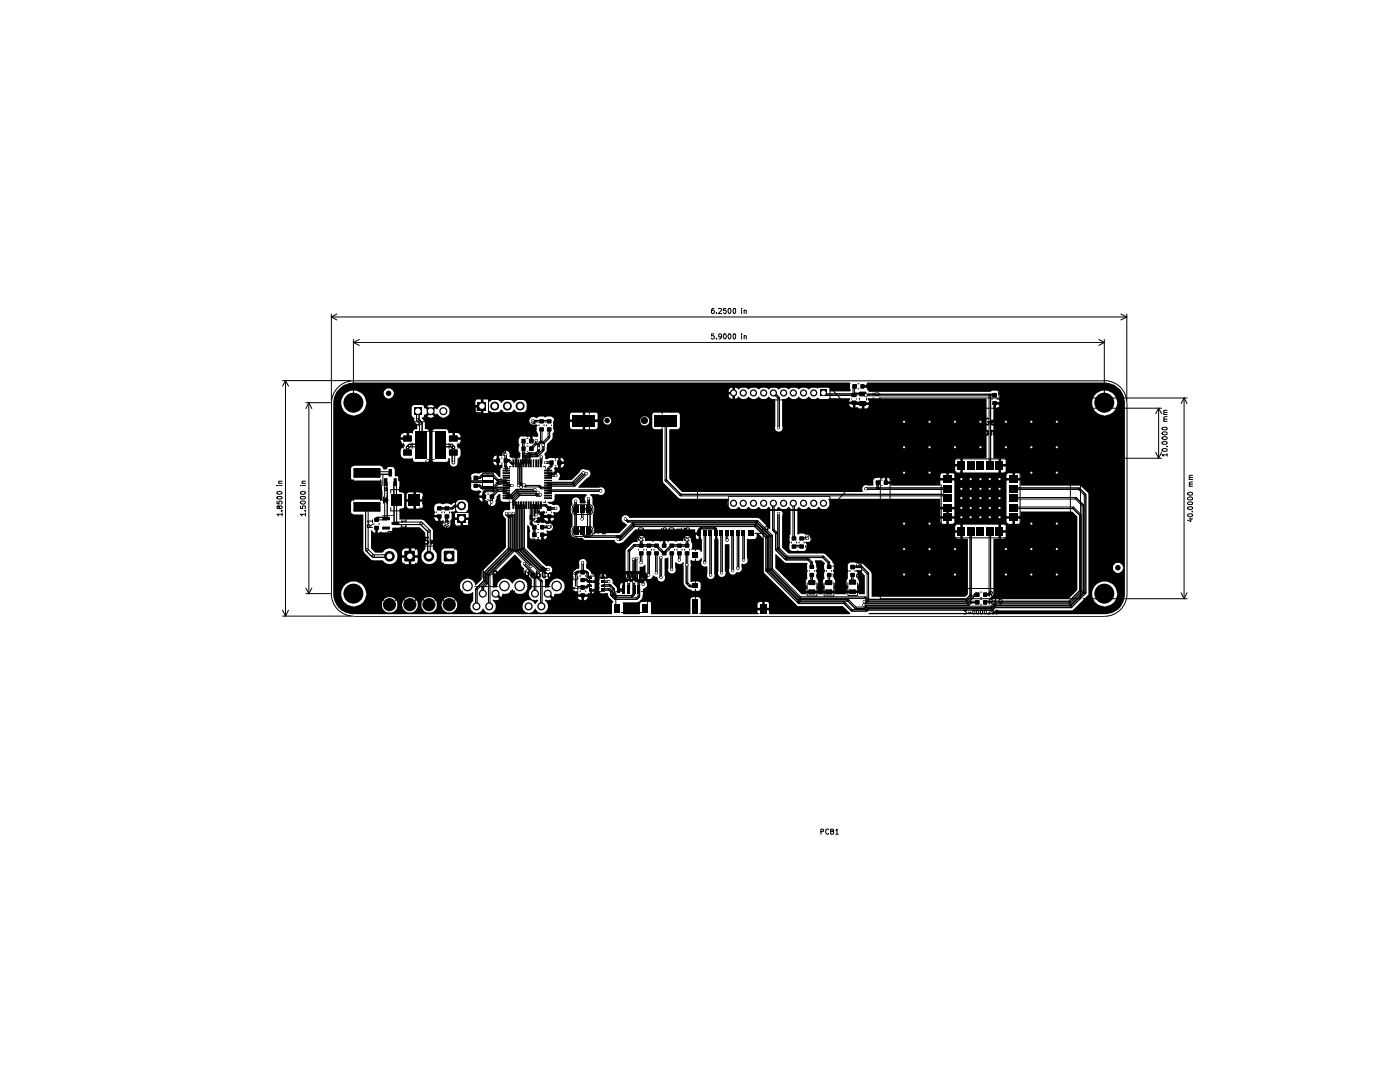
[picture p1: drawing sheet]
<svg xmlns="http://www.w3.org/2000/svg" width="279mm" height="216mm" viewBox="0 0 279 216" stroke-linecap="round" stroke-linejoin="round" font-family="sans-serif">
<g fill="none" stroke="#000" stroke-width=".2">
<path d="M56.4 75.9h13.6M57 75.9v47M57 75.9l.6 1.1M57 75.9l-.6 1.1M66.1 62.7v17.1M66.1 63.2h158.8M66.1 63.2l1.1 .6M67.2 62.7l-1.1 .5M70.5 67.7v12.1M70.5 68.3h149.9M70.5 68.3l1.2 .6M71.7 67.7l-1.2 .6"/>
<path d="M80.2 76.6h11.5v7.6h-11.5zM93.2 79.4h-1l.3 .3M93.2 79.1v.6M97.5 79.7h7.7v2.6h-7.7zM115.8 79.4h1M115.8 79.1v.6M116.8 78.6h-1l.4 .2M116.8 78.2v.6M137.8 78.3h1l.1 .2-.1 .3h-1M137.8 77.9v-.6l.5 .3v-.2l.4-.1 .2 .2-.1 .4M142.5 66.6h-.5v.5a.35 .35 0 0 1 .5 0 .35 .35 0 0 1 0 .5 .35 .35 0 0 1-.5 0v-.1M142.5 61.6h-.3l-.2 .2v.6l.2 .2a.35 .35 0 0 0 .4-.5 .35 .35 0 0 0-.6-.1v.1"/>
<path d="M143 67.5v.2M143 62.4v.2M143.4 61.6h.5l.1 .2-.7 .8h.7M144 67.1l-.1 .1h-.4l-.1-.5 .5-.1 .1 .2-.1 .6-.4 .3M144.4 66.7l.1-.1a.52 .52 0 0 1 .5 .5 .52 .52 0 0 1-.4 .6l-.2-.5zM144.9 61.6h-.5v.4l.4-.1 .2 .2-.1 .4-.4 .1-.1-.2M145.3 77.3h20.4v2.5h-20.4zM145.4 66.7l.1-.1a.52 .52 0 0 1 .4 .5 .52 .52 0 0 1-.4 .6l-.2-.5zM145.4 61.6h.1a.52 .52 0 0 1 .4 .4 .52 .52 0 0 1-.4 .6l-.2-.5zM146.4 66.6h.3l.1 .2v.6l-.2 .3-.3-.3zM146.4 61.6h.3l.1 .1v.6l-.2 .3-.3-.3zM148 66.6v.1"/>
<path d="M148 61.6h.1M148 61.9v.7M148 67v.7M148.5 67.1h.4v.6M148.5 62h.4v.6M148.5 61.9v.7M148.5 67v.7M154.3 78.2l1.2 1.1-.1 .3-1.1-1.1zM154.5 78.3l1 1M155.3 79.3l.2 .1v6.1l-.3-.2zM155.5 79.4v5.9M164.2 78.3h.3l.4 .5-.3 .1z"/>
<path d="M164.2 78.5h.1M164.5 78.3l-.1 .2h-.2v-.2h.3l.4 .4M164.6 78.7l5.8-.1 .1 .2-5.8 .1zM164.7 78.6h5.7M169.9 79.5v.2M170.3 77.1l.2 .1v1.7l-.3-.1zM170.4 78.5h1.8l.1 .2-1.8 .1zM170.4 78.5l.3 .1-.3 .3-.2-.1zM170.4 78.5l-.1 .2M170.5 78.5h1.7M170.5 77.2v1.6M170.6 77.2l-.1 .1"/>
<path d="M171 79.5v.2M171.2 77.6h.3M171.2 76.6h.3M171.5 79.4v.5M172.7 78.8l24.9-.1 .1 .1-.1 .2-.2-.2 .2-.1h.8l.2 .2-25.8 .1zM172.7 78.7l.3 .1-.1 .2-.3-.1zM172.7 78.7h.1M172.7 78.6h.2l.1 .2-.1 .2h-.2l-.1-.2zM172.8 78.7h25.6M172.9 79.4v.5M173.6 76.6a.5 .5 0 0 0-.6 .2 .5 .5 0 0 0 0 .6l.2 .2 .4-.1M173.9 76.8l.3-.3v1.1"/>
<path d="M173.9 77.6h.6M174.2 79.6h-1l.3 .2v.1M174.2 78.7h-1l.3 .2M174.2 78.4v.5M174.2 79.3v.6M174.5 78.6l.2-.2h.6l.2 .3-.2 .2h-.6zM174.8 76.6h.6v.4l-.6 .6h.6M175.5 79.6h-1l.3 .2v.1M175.5 79.3v.6M175.7 79.4h39.9v40.1h-39.9zM197.4 78.7l.3 .1v.1h-.3zM197.4 78.7h.1"/>
<path d="M197.5 78.7l.2 .1-.1 14.2-.2-.2zM197.7 78.9h.1M197.7 78.8v14M198 79.5v.3M199 79.5v.3M199.3 79v-.7l.3 .4 .1-.3 .4-.1 .2 .3-.1 .4M200.3 79.6h-1l.3 .2M200.3 79.3v.5M216.2 79.4h20.7M219.3 67.7l1.1 .6M220.4 67.7v12.1M220.4 68.3l-1.1 .6"/>
<path d="M220.4 75.9a4.4 4.4 0 0 1 4.5 4.5M220.4 76h-149.8a4.4 4.4 0 0 0-4.4 4.4v38.1M223.7 62.7l1.2 .5M224.9 62.7v17.1M224.9 63.2l-1.2 .6M236.3 79.4v40.1M236.3 79.4l.6 1.1M236.3 79.4l-.6 1.1M55.3 100v.5l.4 .1v-.6h.4l.2 .2-.2 .4M55.3 99.1h.8l.2 .2-.2 .3h-.6l-.2-.1zM55.3 98.2a.63 .63 0 0 1 1 .2 .54 .54 0 0 1-.6 .3 .54 .54 0 0 1-.4-.5zM55.3 96.9h.1"/>
<path d="M55.6 96.9h.7M55.6 96.4h.7M56.3 96h-.7l.1 .4M59.9 99.2l.2-.1h.7l.2 .2-.2 .3h-.7zM59.9 96.9h.1M60 98.1a.58 .58 0 0 1 1 .3 .58 .58 0 0 1-1.1-.1zM60.3 96.9h.7M60.3 96.4h.7M61 96h-.6v.4M61 80.4h5M61.6 80.4v38.1M61.6 80.4l.6 1.1"/>
<path d="M61.6 80.4l-.6 1.1M69 98v.5h1M69.4 98.1v.4M70 97.4h-1l.3 .2M70 97v.6M70.6 95.6v4.4M73 94.2l4.9-.1 .2 .3-.2 .2h-4.7h-.2zM73.2 94.6h4.7M75.9 95.6v4.4M76.3 99.8h1.3M76.4 94.7v2.3M76.5 99.8l.8 .1"/>
<path d="M76.5 99.1v1.3M76.5 99.8l.8 .4M76.5 99.8l.8 .5M76.5 99.8l.8 .6M76.5 99.8l.8 .3M76.8 96h.3l.1 .2v1.4l-.2 .2-.3-.2zM76.9 97.5h.3l.1 .1v5.9l-.3 .2-.2-.2zM77.1 97.4l.1 .1M77.2 96.2v1.4M77.3 97.6v5.9M77.3 99.1l-.8 .7M77.3 99.3l-.8 .5"/>
<path d="M77.3 99.4l-.8 .4M77.3 99.6l-.8 .2M77.3 99.7l-.8 .1M78 98.4v-.7h5.8v.7M78.1 94.5v.1M78.6 96.2v3.4M78.6 99.9v4.5M78.7 99.8l.2 .2M78.7 96h.3l.1 .2v3.4l-.2 .3-.3-.3zM78.7 99.7h.4l.1 .2v4.5l-.3 .3-.3-.3zM78.9 99.6l-.2 .2M79.1 89.1l-.1 .4 .3 .2h.5l.2-.4-.1-.2"/>
<path d="M79.5 94.7v1.3M79.7 95.6l.1-.1a.67 .67 0 0 1 .9 .2v.1a.66 .66 0 0 1-1 .1zM80 88.1v.6l-.6-.6-.4 .1 .1 .4M80.5 88.4v1.1M80.7 94.7h-1l.2 .2v.2M80.7 94.5v.6M80.8 95.3l-.4 .4v.2M81.1 89.3v1M81.2 89.1h.3l.1 .2v1l-.3 .2-.2-.2zM81.6 88.7l2.4-.1 .2 .3-.2 .2h-2.3h-.1zM81.6 88.7l.2-.1 .2 .3-.7 .7-.2-.3zM81.6 88.7l-.4 .4"/>
<path d="M81.7 88.6h2.3M82.3 88.4v1.1M83.2 83.6h.4l.6 .6v.4h-.4l-.6-.6zM83.2 81.8h.4v.2v1.8l-.2 .2-.3-.2zM83.4 84.6l.2 .2-.1 .1-.1-.1zM83.6 83.6l.6 .6M83.6 82v1.8M83.8 84.2h.4v.2v4.5l-.2 .2-.3-.2zM84.2 84.4v4.5M85 91.9v1h.5M85.2 86.2h1.5M85.2 91.7h1.5"/>
<path d="M85.3 99.1v.6l-.5-.6h-.4v.5M85.8 92.2l.3-.3v1M85.8 92.9h.6M87.7 88.7l2.4-.1 .3 .3-.3 .2h-2.3h-.1zM87.8 89.1h2.3M89.6 88.4v1.1M89.9 89.1l.4 .3M89.9 88.7h.4l.4 .4v.3h-.4l-.4-.3zM90.2 89.3v3M90.3 89.1h.4v.2v3l-.2 .3-.3-.3v-2l.3-.3 .2 .3-.2 .2-.3-.2zM90.4 92.1h.2l.1 .2-.1 .2h-.2l-.1-.2zM90.9 99.7h2.6v2.5h-2.6z"/>
<path d="M91.4 88.4v1.1M92 89.1l-.1 .4 .2 .2h.5l.2-.2 .1-.3-.2-.1M92.3 80.1v.5l.3-.1a.39 .39 0 0 1 .6-.3v.4M92.7 81.6v-.5l-.4-.1-.1 .6h1M92.9 88.4h-1l.2 .2M92.9 88.1v.5M93.5 96.9v-.5h-.4l-.1 .5h1M93.9 96h3.4l.2 .2-3.5 .1zM94 95.3v.6l-.7-.6-.3 .2 .1 .4M94 96.3l-.5 .3M94 96h3.3M94.4 96v.3"/>
<path d="M94.8 95.3l.9-.1 .2 .2-1 .1zM94.8 96.8h.9l.2 .2-1 .1zM94.9 97.1h.8M94.9 95.5h.8M95 81.1v1.2h1.2M95.5 96v.3M95.6 97l.4 .4M95.7 96.8l.5 .4v.3l-.6-.5zM96 94.8h2.4l.2 .2-1.3 .1-.1-.3h.1h.2l-.2 .3h-1.2zM96 97.2h2.4l.2 .2-1.3 .1-.1-.3h.1h.2l-.2 .3h-1.2zM96 94.8l.3 .1-.1 .1-.5 .5-.1-.3zM96.1 95.1h2.3"/>
<path d="M96.1 97.5h2.3M96.2 95l-.4 .4M96.3 94.5h2.2M96.3 94.4h2.2v3.3h-2.2zM96.4 98.3v.7M96.5 98.2l.3-.3h.2l-.3 .5-.2 .1zM96.5 98.2l.2 .1-.1 .9-.2-.2zM96.8 97.9l1.7-.1 .1 .2-1.7 .1zM96.8 97.9l-.3 .3M96.9 97.8h1.6M97.2 100l-.3-.1-.4 .4 .4 .6 .3-.1M97.2 98.6h.4"/>
<path d="M97.2 99.6h.4M97.5 99.9h.7l-.4 1M98 99h.1M98 98.9l.1 .3 .1-.1 1.2-1.3h-.2l-1.2 1.2 .1 .2h.1l.1-.2-.3-.1M98 100h.2l.1 .2-.1 .2h-.2l-.1-.2zM98 98.9l.3 .2-.1 1.2-.2-.1zM98.1 98.9l.2 .1-.1 .2h-.1zM98.3 99.1v1.1M98.3 99h.1M98.3 95l1 1M98.4 94.8l1.1 1-.1 .2-1.1-1zM98.9 97.3l2.2-.1 .1 .3h-2.1z"/>
<path d="M99 97.3l.1-.1 .1 .3-.8 .6v-.2zM99 97.3l-.6 .6M99 96.3l.5 .3-.5 .3M99.1 97.2h2M99.1 97.8l2-.1 .1 .3h-1.9zM99.3 95.8l1.8-.1 .1 .3h-1.8zM99.3 96.3l.1-.1 .1 .3-1.1 1-.1-.3zM99.3 98h1.8M99.4 96.5h1.7M99.4 98l-1.2 1.2M99.4 96h1.7M99.5 96.6h.5"/>
<path d="M99.5 96.5l-1 .9M100 89.9l-.3-.1-.4 .5 .3 .5h.4M100 95.7h-1l.2 .1v.2M100 95.4v.6M100 91.4h.3M100 92.4h.3M100.4 97.8h1.3v.2h-1.3zM100.4 98.8h1.3v.2h-1.3zM100.4 99.3h1.3v.2h-1.3zM100.4 98.3h1.3v.2h-1.3zM100.4 97.3h1.3v.2h-1.3zM100.4 96.8h1.3v.1h-1.3z"/>
<path d="M100.4 95.8l1.3 .1zM100.4 95.3l1.3 .1zM100.4 94.8h1.3v.2h-1.3zM100.4 93.8h1.3v.2h-1.3zM100.4 94.3h1.3v.2h-1.3zM100.6 90.3l-.3-.2 .1-.2 .4-.1 .1 .3-.1 .2h-.4v.5h.4l.1-.3-.1-.2M100.8 91.8l.2 .2 .1-.2-.1-1.3-.2 .2v2.4M100.8 91.8l.8-.1 .1 .2-.8 .1zM100.8 93.2l.2 .1M100.8 90.5h.2l.1 .2-.1 .2h-.2l-.1-.2zM100.9 92.9l.3 .2-.1 .3-.3-.2zM100.9 92h.7"/>
<path d="M100.9 93.2v.7M100.9 96.8l1.3-.1 .1 .3h-1.2zM100.9 98.8l1.1-.1 .2 .3h-1.1zM100.9 99.3l1.3-.1 .1 .3h-1.2zM100.9 96.5h.1M101 93.1l.2 .1-.1 .8-.2-.1zM101 96.2l.2 .1-.1 .2h-.2zM101.1 96.2l.1 .1-.1 .2h-1.9l.2-.3 2.3 .1v.1h-1.3v-.1M101.1 90.7v2.4l-.3 .1v-1.4l.2-.1 .1 .1M101.1 96.7h1.1M101.1 98.7h.9M101.1 99.2h1.1"/>
<path d="M101.2 96.3h.1M101.5 91.9l.6 .7M101.5 91.7l.8 .7-.1 .2-.7-.7zM101.6 99.9v.4h.5M101.9 98.8l1.1-1.1 .3 .1-1.2 1.2h-.1zM102 96.8h.3v.1l-.2 .1zM102.1 97h.1M102.1 92.4l.4-.1 .1 .2-.4 .1zM102.1 93.1h-.5v.4h-1.2M102.1 96.7h.2l.1 .2-.1 .1h-.2l-.1-.1zM102.2 90.3l.1 1.1h.3l.2-.2v-.9M102.2 92.6h.3"/>
<path d="M102.3 96.8h.1M102.4 99.8l1.1-1.2 .3 .1-1.2 1.3h-.2zM102.4 91.8h.1v1.3h-.1zM102.4 90.5l.7 .6-.1 .3-.7-.6zM102.4 99.8l.2 .1-.1 1-.2-.1zM102.5 90.6l.6 .5M102.6 99.9v.9M102.9 91.8h.1v1.3h-.1zM102.9 91.1l.2 .1-.1 1.4-.2-.1zM103 97.7l3.7-.1 .1 .3-3.7 .1zM103 97.7l-1.1 1.1M103.1 97.6h3.6"/>
<path d="M103.1 91.2v1.3M103.2 98.2l4.2-.1 .1 .2-4.2 .1zM103.2 98.1l.3 .1-.1 .2-1.3 1.1v-.2zM103.2 98.1l-1.1 1.2M103.2 90.4h.5v.4l-.6 .6h.6M103.3 98.1h4.1M103.4 96.7h.2l.1 .2-.1 .1h-.2l-.1-.1zM103.4 96.7l.2 .1v.2l-.3-.1zM103.4 91.8h.1v1.3h-.1zM103.4 92.3l.2 .2-.1 4.5-.2-.1zM103.5 98.6h3.5l.2 .2-3.6 .1zM103.6 97h.1"/>
<path d="M103.6 92.5v4.4M103.6 98.9h3.4M103.8 98.8l-1.2 1.2M103.8 96.5l.1 .1 .2-.1-.1-4.2-.2 .2v4.7l.3 .2v-.4l-.3 .1 .3 .2 .1-.6-.1-.2-.2 .2 .2 .1 .1-.3-.1-.1-.3 .1M103.9 96.6h.1M103.9 97h.2l.1 .2-.1 .2h-.2l-.1-.2zM103.9 91.8h.2v1.3h-.2zM103.9 96.8h.1M103.9 97l.3 .1-.1 .1h-.2zM103.9 97h.1M103.9 96.3l.2 .1-.1 .2h-.1zM104 96.5h.1l-.1 .3h-.1z"/>
<path d="M104.1 96.4h.1M104.1 96.5h.1M104.1 97.2h.1M104.1 92.5v4M104.2 96.5v.7M104.3 88v1.5M104.3 89.5l.2-.1 .1 .2-.2 .1zM104.3 89.6v2.9M104.3 89.6l.1 .1M104.4 87.9l.2 .1-.1 1.7-.2-.2zM104.4 91.8h.2v1.3h-.2zM104.4 89.4l.2 .2-.1 3-.2-.1z"/>
<path d="M104.5 96.6h.2l.1 .2-.1 .2h-.2l-.1-.2zM104.5 86.5h.5l.1-.3-.2-.2h-.4v1M104.5 90.9h.4l.2-.1-.1-.4h-.5v1M104.5 96.6l.4 .3v.3l-.4-.3zM104.7 96.7l.2 .2M104.7 96.9h2.9l.2 .2-3 .1zM104.7 86.5l.4 .5M104.7 90.9l.4 .5M104.8 91v1.5M104.8 96.9h2.8M104.9 90.9l.5-.5 .2 .1-.5 .6-.2 .1zM104.9 90.9l.2 .1-.1 1.6-.2-.1z"/>
<path d="M104.9 91.8h.2v1.3h-.2zM105.1 87.5h.4M105.1 88.5h.4M105.1 89h.4M105.1 90h.4M105.3 90.5l1.7-.1 .1 .2-1.6 .1zM105.4 90.4l-.5 .5M105.4 91.1l.2 .1-.1 1.4-.2-.1zM105.4 91.8h.2v1.3h-.2zM105.5 90.4h1.5M105.5 90.9l1.7-.1 .1 .3h-1.6zM105.6 90.9h.2v.2l-.4 .2v-.2z"/>
<path d="M105.6 91.2v1.3M105.7 91.1h1.5M105.7 90.8l-.3-.1 .1-.3h.4l.1 .3-.2 .1h-.3a.32 .32 0 0 0 .1 .6 .32 .32 0 0 0 .4-.4l-.2-.2M105.8 91.1l-.2 .2M105.9 89.4l1-1 .2 .1-1 1.1-.1 .1zM105.9 91.8l.1 1.3zM106 86.4l-.1 .2h-.4l-.1-.2 .1-.3 .3-.1a.7 .7 0 0 1 0 1h-.3M106.2 83.7h.2l.2 .2-.2 .2h-.2l-.1-.2zM106.4 84.2h3.1l.2-.2-1.7-.1-.1 .1 .1 .2 .2-.2-.2-.1h-1.5l-.2 .1 .2 .2M106.4 91.8l.1 1.3zM106.5 83.9h3M106.5 83.8l.1 .1"/>
<path d="M106.6 85.6l-.1-.6h-.3l-.1 .6h1M106.7 97.5h.2l.1 .2-.1 .2h-.2l-.1-.2zM106.7 97.6l-.1 .1M106.8 84v.6l-.8-.3M106.8 87.9v.6M106.9 90.4l.5-.5 .3 .1-.6 .6-.1 .1zM106.9 88.4l-1 1M106.9 87.7h.2l.1 .2-.1 .2h-.2l-.1-.2zM106.9 87.7l.3 .2-.1 .8-.3-.2zM106.9 98.8l.1 .1M106.9 91.8l.1 1.3zM107 98.7h.8l.1 .2-.8 .1z"/>
<path d="M107.1 90.9l1.2-1.2h.2l-1.2 1.4-.3-.1zM107.1 85l-.5 .3M107.1 99h.7M107.3 98h.2l.1 .2-.1 .2h-.2l-.2-.2zM107.4 88.6v1.4M107.4 91.8h.1v1.3h-.1zM107.4 89.9l-.5 .5M107.4 89.2h.2l.1 .2-.1 .2h-.2l-.1-.2zM107.4 88.5l.3 .1-.1 1.6-.2-.2zM107.6 84.7v.3M107.6 96.9l.5 .4-.1 .2-.5-.4zM107.7 96.9l.4 .4"/>
<path d="M107.8 98.5h.2l.1 .2-.1 .2h-.2l-.1-.2zM107.8 88.1l.3 .1-.2 .2-.1-.3 .3-.1 .1 .1-.7 .7-.1-.3zM107.9 85.6v2.5M107.9 91.1l.2-.1v.3l-.2 .1zM107.9 91.8h.1v1.3h-.1zM107.9 97.3l1.5-.1 .1 .3h-1.5zM107.9 91.1l.2 .1-.1 1.4-.2-.1zM107.9 88l-.5 .5M107.9 91h.2l.1 .2-.1 .2h-.2l-.1-.2zM107.9 85.5l.3 .1-.1 2.7-.2-.2zM108 98.8l-.1 .1M108 97.2h1.4"/>
<path d="M108.1 91.3h.1M108.1 91.2v1.3M108.3 88.6h.2l.1 .2-.1 .2h-.2l-.1-.2zM108.3 88.3l.2 .1v1.5l-.3-.1zM108.4 93.1h.4v.4M108.5 89.9l-1.2 1.2M108.5 88.4v1.4M108.6 84.7v.3M108.7 93.8h1.4v.2h-1.4zM108.7 94.3h1.4v.2h-1.4zM108.7 94.8h1.4v.2h-1.4zM108.7 95.3l1.4 .1z"/>
<path d="M108.7 95.8l1.4 .1zM108.7 96.8h1.4v.1h-1.4zM108.7 97.3h1.4v.2h-1.4zM108.7 98.3h1.4v.2h-1.4zM108.7 98.8h1.4v.2h-1.4zM108.7 99.3h1.4v.2h-1.4zM108.8 92.2h1.2l.2 .2-1.3 .1zM108.8 92.1h.2l.1 .2-.1 .2h-.2l-.1-.2zM108.8 99.9v.4h-.4M108.9 92.2h1.1M109.1 84.7v.3M109.2 93.6v.3"/>
<path d="M109.2 94.3l1.6-.1 .1 .3h-1.5zM109.2 94.8l1.7-.1 .2 .3h-1.7zM109.2 96.8l5.4-.1 .2 .3h-5.4zM109.2 96.3l5.1-.1 .2 .3h-5.1zM109.3 97.9l10.6-.1 .1 .2-10.6 .1zM109.3 93.5l.2 .1v.4l-.3-.1zM109.4 94.5h1.4M109.4 94.7h1.5M109.4 96.7h5.2M109.4 87.1l.3 .1-.1 .2-1.2 1.1-.1-.2zM109.5 85.5l.2 .1-.1 1.8-.2-.2zM109.6 87.4l-1.1 1.1"/>
<path d="M109.7 85.6v1.6M109.9 92.3v.7M109.9 92.9l.2-.1v.3l-.8 .7v-.3zM109.9 92.9l-.6 .6M109.9 92.2l.3 .1-.1 .8-.2-.1zM110.1 84.7v.3M110.5 84.7v-.6l.4 .2 .1-.2h.4v.6M110.7 91.8h.3M110.7 92.8h.3M110.8 94.7h.2l.1 .2-.1 .2h-.2l-.1-.2zM110.9 94.7l.2 .1-.1 .3-.2-.1zM111 85.6v-.5l-.4-.1-.1 .6h1"/>
<path d="M111 94.8h.1M111.5 93.4h.1l.1 .3-1 .8v-.2zM111.5 85l-.5 .3M111.5 92.2l.2 .1v1.4l-.3-.1zM111.7 93.7l-.8 .8M111.7 92.3v1.3M113.5 91.9l-.4-.1a.52 .52 0 0 0-.1 .6 .52 .52 0 0 0 .5 .3M114.3 96.2l-5.6 .1v.1h1.4v-.1M114.4 91.8h-.3l-.1 .2v.7a.35 .35 0 0 0 .5 0 .35 .35 0 0 0 0-.5 .35 .35 0 0 0-.5 0v.2M114.8 100v6M114.8 99.8h.2l.1 .2-.1 .2h-.2l-.1-.2zM114.8 99.8l.3 .2-.1 6.1-.2-.1v-4.4l.2-.1 .1 .1-.1 .2-.2-.2z"/>
<path d="M116.3 94.2l.2 .1v.1l-2.2 2.1-.1-.2zM116.3 94.2l-2.1 2.1M116.3 94.1h.2l.1 .2-.1 .2h-.2l-.1-.2zM116.3 80.2l.1-.2 .4 .1v.4h-1v-.3l.4-.2 .1 .2v.3M116.9 94.3h.2l.1 .2-.1 .2h-.2l-.1-.2zM116.9 94.4h.3l-.1 .2-2.5 2.4-.1-.2zM116.9 94.4l-2.4 2.4M117.3 99.6l.1 .1M117.3 99.3h.2l.1 .2-.1 .2h-.2l-.1-.2zM117.4 99.6v2M117.4 99.4l.3 .2-.1 2.2-.2-.2zM117.6 85.2a7.4 7.4 0 0 0 7.2 6.1 7.4 7.4 0 0 0 7.4-6"/>
<path d="M117.6 82.6a7.4 7.4 0 0 1 7.3-6.1 7.4 7.4 0 0 1 7.3 6.1M119.7 97.9l.3-.1v.2l-.2 .1zM119.8 97.8h.2l.1 .2-.1 .1h-.2l-.1-.1zM119.9 97.8h-11.2v.2h1.4v-.2M120 97.8v.1M132.8 83.8l.2 .1v12.1l-.3-.2zM132.8 95.7l3.1 3v.2l-3.1-2.9zM133 95.7l2.9 3M133 83.9v11.9M133.6 82h.8M133.9 81.5v.8M135.7 98.7l52.7-.1 .1 .3h-52.7z"/>
<path d="M135.8 98.6h52.6M145.3 99.1h20.4v2.5h-20.4zM155.3 85.2h.2l.1 .1-.1 .2h-.2l-.1-.2zM172.1 84.3l-6.8-7.4h-26.1v25h26.1l6.8-7.5v-10M172.7 97.5l2.6-.1 .2 .1-.2 .2-.1-.2 .1-.1h13.7l.2 .2-16.4 .1zM172.7 97.6h.1M172.7 97.3h.2l.1 .2-.1 .2h-.2l-.1-.2zM172.7 97.4h.2l-.1 .3-.1-.1zM172.8 97.4h16.2M172.9 97.4h.1M173.3 80.3l-.1 .2 .3 .4h.5l.2-.4v-.2M174.6 80.3l-.1 .2 .3 .4h.5l.2-.4-.1-.2"/>
<path d="M175 96.3v1.1M175 97.3h.3l.2 .3h-.3zM175.1 97.5l.1 .1M175.1 96.1l.2 .2-.1 1.2-.2-.1zM175.3 94.4l-.2-.2a.57 .57 0 0 0-.4 .5 .57 .57 0 0 0 .2 .6l.4-.1M175.7 94.6l.3-.4v1.1M175.7 95.3h.6M175.8 96.8h.4M175.8 95.8h.4M176.9 94.2l-.3 .7h.7M177.1 94.6v.7M177.6 81.5h36v35.9h-36z"/>
<path d="M179.4 87.6h.1M179.4 87.6l-.1-1.1h3.3l.2 .3 .5 .3a.78 .78 0 0 0 .9-.6h3.2a4.1 4.1 0 0 1-4.5 4.3M179.4 87.6l.1 .5M179.4 87.6h2.4M179.5 88.1h.1M179.5 88.1a4.2 4.2 0 0 0 3.4 2.7M179.5 88.1h1M179.7 85h.1M179.7 85l-.3 .9h3.8v.5l.3 .1M180.3 94.1h.2l.1 .2-.1 .2h-.2l-.1-.2zM180.3 84h.2l.1 .2-.1 .1h-.2l-.1-.1zM180.3 89.1h.2l.1 .1-.1 .2h-.2l-.1-.2z"/>
<path d="M180.5 88.2h.1M180.5 88h.1M180.8 87.8h.1M180.9 87.8h.1M180.9 87.8h-.3l-.1 .4M180.9 87.8a3.3 3.3 0 0 0 1.9 1.7 2.89 2.89 0 0 0 2.8-1.1l.3-.6h.3l.2 .3M182.2 88.4h.1M182.4 87.6h.1M182.4 87.6a1.16 1.16 0 0 0 1.1 .6 1.16 1.16 0 0 0 1-.8l.3-.1a.77 .77 0 0 1-.4 1.1 1.67 1.67 0 0 1-2.2 0M182.4 87.6l-.2-.3-.4 .2v.3l.4 .6M182.7 86.7h.1M182.9 90.8h.1"/>
<path d="M183.2 86.3h.1M183.5 86.5h.1M183.6 86.4h.1M183.6 82.7h.1M183.6 82.7a4.5 4.5 0 0 1 3.7 3.1M183.6 82.7a4.1 4.1 0 0 0-3.9 2.3M183.7 86.3h.1M183.7 86.3l-.2 .2M185.4 89.1h.2l.1 .1-.1 .2h-.2l-.1-.2zM185.4 94.1h.2l.1 .2-.1 .2h-.2l-.1-.2zM185.4 84h.2l.1 .2-.1 .1h-.2l-.1-.1zM186.4 88.1h.1"/>
<path d="M186.4 88.1l-.1 .1a2.75 2.75 0 0 1-2.4 1.9 3.1 3.1 0 0 1-3.4-1.9M187.3 85.8h.1M187.3 85.8l-3.6 .1v.4M187.9 91.6h15.7v15.7h-15.8v-10.7M188.3 98.7h.2l.7 .8h-.3zM188.5 98.7l.7 .6M190.5 89.1h.2l.1 .1-.1 .2h-.2l-.1-.2zM190.5 84h.2l.1 .2-.1 .1h-.2l-.1-.1zM191.8 97.3h.2l.1 .2-.1 .2h-.2l-.2-.2zM191.8 99.2h.2l.1 .2-.1 .2h-.2l-.2-.2zM191.8 95.4h.2l.1 .2-.1 .2h-.2l-.2-.2zM193.6 97.3h.2l.1 .2-.1 .2h-.2l-.1-.2z"/>
<path d="M193.6 95.4h.2l.1 .2-.1 .2h-.2l-.1-.2zM193.6 99.2h.2l.1 .2-.1 .2h-.2l-.1-.2zM194.9 90.2l.1 .9h.3l.2-.2v-.7M195.6 97.3h.2l.1 .2-.1 .2h-.2l-.1-.2zM195.6 99.2h.2l.1 .2-.1 .2h-.2l-.1-.2zM195.6 89.1h.2l.1 .1-.1 .2h-.2l-.1-.2zM195.6 95.4h.2l.1 .2-.1 .2h-.2l-.1-.2zM195.6 84h.2l.1 .2-.1 .1h-.2l-.1-.1zM196.1 90.1l-.2 .7h.6M196.3 90.4v.7M197.4 97.3h.2l.1 .2-.1 .2h-.2l-.1-.2zM197.4 99.2h.2l.1 .2-.1 .2h-.2l-.1-.2z"/>
<path d="M197.4 95.4h.2l.1 .2-.1 .2h-.2l-.1-.2zM199.4 99.2h.2l.1 .2-.1 .2h-.2l-.1-.2zM199.4 97.3h.2l.1 .2-.1 .2h-.2l-.1-.2zM199.4 95.4h.2l.1 .2-.1 .2h-.2l-.1-.2zM199.4 80.3l-.1 .4 .3 .2h.5l.1-.2 .1-.3-.1-.1M200.6 89.1h.2l.2 .1-.2 .2h-.2l-.1-.2zM200.6 84h.2l.2 .2-.2 .1h-.2l-.1-.1zM202.1 99.4l12.6-.1 .1 .2-12.6 .1zM202.1 97.5l13.2-.1 .2 .2-13.3 .1zM202.2 97.4h13.1M202.2 99.3h12.5M204.1 91.4h27.7"/>
<path d="M205.7 94.1h.2l.1 .2-.1 .2h-.2l-.1-.2zM205.7 84h.2l.1 .2-.1 .1h-.2l-.1-.1zM205.7 89.1h.2l.1 .1-.1 .2h-.2l-.1-.2zM210.8 94.1h.2l.1 .2-.1 .2h-.2l-.1-.2zM210.8 89.1h.2l.1 .1-.1 .2h-.2l-.1-.2zM210.8 84h.2l.1 .2-.1 .1h-.2l-.1-.1zM214.1 81.5h17.7M214.7 99.3l1.5 1.4-.1 .3-1.5-1.5zM214.8 99.3l1.4 1.4M215.2 97.5l.2-.1 1.3 1.4h-.3zM215.4 97.4l1.3 1.2M216.5 98.6l.2 .1-.1 19.7-.2-.1z"/>
<path d="M216.7 98.7v19.6M224.9 80.4v38.1a4.5 4.5 0 0 1-4.5 4.5h-149.8M230.6 90.3l.6 1.1M231.2 81.5v9.9M231.2 81.5l.6 1.1M231.2 81.5l-.6 1.1M231.8 90.3l-.6 1.1M231.9 88.3l.7-.2 .3 .1v.3l-.1 .1h-.6zM231.9 85.4l.3-.1h.6h.1v.4l-.7 .1-.3-.2zM232 89.6l.6-.1 .3 .2a.54 .54 0 0 1-.4 .4 .54 .54 0 0 1-.6-.3zM232 87.2l.6-.1 .3 .2a.54 .54 0 0 1-.4 .4 .54 .54 0 0 1-.6-.2zM232 86.3l.8-.1 .1 .2a.54 .54 0 0 1-.4 .4 .54 .54 0 0 1-.6-.3z"/>
<path d="M232.2 84.1h.7M232.2 82.7h.7M232.8 89.1h.1M232.9 90.8h-1l.3 .2M232.9 83.7h-.6v.4M232.9 83.1h-.5l-.2 .2 .2 .4M232.9 82.3h-.6v.4M232.9 81.9h-.6l-.1 .2 .2 .2M232.9 90.5v.5M237 99.4l.7-.3 .3 .2v.4h-.8zM237.1 98.3l.6-.1 .3 .2a.54 .54 0 0 1-.4 .4 .54 .54 0 0 1-.6-.2zM237.3 97h.7"/>
<path d="M237.3 95.7h.7M238 96.6h-.5l-.2 .2 .1 .2M238 96.2h-.5l-.2 .2 .2 .2M238 95.3h-.5l-.2 .1 .1 .3M238 94.8h-.5l-.2 .2 .2 .3M55.7 101.1l.2-.2 .4 .2v.2l-.4 .2-.2-.1v-.3l-.2-.2-.2 .1v.4l.2 .1 .2-.2M56.1 101.9h.2M56.3 102.6h-1l.2 .4M56.3 102.4v.6M59.9 101v.4l.6 .1-.1-.5 .4-.1 .2 .2-.1 .4M60 100.1l.8-.1 .2 .3a.58 .58 0 0 1-1.1-.1zM60.9 101.9h.1"/>
<path d="M61 102.6h-1.1l.4 .4M61 102.4v.6M61 118.5h5M61 117.4l.6 1.1M62.2 117.4l-.6 1.1M66.1 118.5a4.4 4.4 0 0 0 4.5 4.4M73 101.2v8.5M73 109.9l1.3 1.2M73 109.5h.4l1.2 1.3v.3h-.3l-1.3-1.2zM73 101h.4l.1 .2v8.5l-.3 .3-.2-.3zM73.8 105.2v-.4l-.1-.1h-.4v.5h1M74.3 110.8l3.4-.1 .3 .3-.3 .2h-3.2l-.2-.1z"/>
<path d="M74.3 104h-1l.3 .3M74.3 104.7l-.5 .3M74.3 103.7v.6M74.5 111.2h3.2M74.6 104.4v.3M74.9 103.5l.5-.3 .2 .3-.5 .5-.2-.3zM75.2 103.3l1.8-.1 .3 .3-.3 .2h-1.6h-.2zM75.2 103.3l-.3 .2M75.4 103.2h1.6M75.7 104.4v.3M76.3 102.9h2.3M76.5 109.7v-.7h6.4v.7"/>
<path d="M76.6 112.3v7.6M77.3 106h1.3M78 101.3v.6h5.8v-.6M78.7 104.3l5.4-.1 .2 .2-.2 .3h-5.2l-.2-.1zM78.9 104.7h5.2M79 112.3v7.6M80.1 104.8l.2-.1h.6l.1 .1v.4h-.9zM80.6 112.3v7.6M81 104h-.9l.3 .2M81 103.6v.6M82.9 112.3v7.6M83.9 104.2h.3l1.6 1.6v.3h-.4l-1.5-1.5z"/>
<path d="M83.9 104.6l1.5 1.5M84.4 100.2l.2-.2h.5l.2 .2v.4h-1zM84.4 109.7v-.7h6.4v.7M84.5 112.3v7.6M85.4 106v5M85.4 105.8h.4l.1 .2v5l-.3 .2-.2-.2zM86.8 112.3v7.6M87.1 105.2a.51 .51 0 0 0 .3 .7 .51 .51 0 0 0 .7-.2l-.1-.5M87.2 102.1v.3M87.5 104.3l.2 .2v.2l-.2 .2-.4-.1-.1-.3 .3-.2 .8 .2v.3M87.5 101.3l2.8-.1 .1 .3-1.3 .1-.1-.3 .1-.1 .2 .1-.2 .3h-1.5zM87.6 101.6h2.7"/>
<path d="M88.2 102.1v.3M88.5 112.3v7.6M88.6 104v.4l.5 .1-.1-.5h.6l-.1 .5M88.7 102.1v.3M89 104.3h.2l.1 .2-.1 .2h-.2l-.1-.2zM89 103v1.5M89 104.4l.2-.1v.3l-.2 .1zM89 104.4h.1M89.1 102.8l.2 .2-.1 1.6-.2-.1zM89.1 105.4v-.4l-.2-.2-.3 .1v.5h1M89.6 104.8l-.5 .4M89.7 102.1v.3"/>
<path d="M90.6 100.9l1.5-.1 .2 .2-1.6 .1zM90.6 100.8h.2l.1 .3-.6 .4-.1-.2zM90.7 101.1h1.4M90.8 112.3v7.6M90.9 101.1l-.5 .4M91.8 105.2v1l-.4 .1M92.2 105.2h.7l-.4 1.1M92.2 117.8v4.6h9.7v-4.6M93.5 103.5v1.4h-1.3M94.7 117.1h4.7M94.9 117.6v3.4M95 117.4l.2 .2v3.5l-.3-.1z"/>
<path d="M96.2 117.2v1.2M96.3 117l.2 .2-.1 1.4-.2-.2zM96.6 114.4v1.5M96.6 114.3l4.9-4.9h.3l-5 5.1h-.1zM96.6 115.8l.3 .1-.1 .1-1.7 1.7-.1-.3zM96.6 115.8l-1.6 1.6M96.6 114.2l.3 .2-.1 1.7-.2-.2zM97 114.6v1.8M97.1 114.5l4.9-4.9h.2l-4.9 5.1-.3-.1zM97.1 116.2h.1l.1 .3-1 .8v-.2zM97.1 116.2l-.8 .9M97.1 114.4l.2 .2v1.9l-.3-.1z"/>
<path d="M97.5 114.8v6.2M97.5 114.6l4.9-4.8h.3l-5 5.1h-.1zM97.6 114.6l.2 .2-.1 6.3-.2-.1zM101 102.5v.2M101 102.3h.2l.1 .1-.1 .2h-.2l-.1-.2zM101 102.8l.5 .5M101 102.3l.3 .2-.1 .3-.2-.1zM101.1 102.5l.6 .6v.2l-.7-.5zM101.5 103.2v6.3M101.5 109.4l-4.9 4.9M101.5 103l.3 .2-.1 6.4-.2-.1zM101.6 102.5v.2"/>
<path d="M101.6 102.6h.3l.3 .4-.2 .1zM101.7 102.8l.3 .3M101.7 102.3h.2l.1 .1-.1 .2h-.2l-.1-.2zM101.7 102.3l.2 .2-.1 .3-.2-.1zM101.9 103v6.7M102 109.6l-4.9 4.9M102 102.8l.2 .2-.1 6.8-.2-.1zM102.1 118.1h.2l.1 .2-.1 .2h-.2l-.1-.2zM102.3 102.5v.1M102.3 102.7l.1 .1M102.3 102.3h.3l.1 .1-.1 .2h-.3l-.1-.2zM102.4 100.2h.1v1.2h-.1z"/>
<path d="M102.4 102.7v7.2M102.4 109.8l-4.9 4.8M102.5 102.6l.2 .1-.1 7.3-.2-.1zM102.7 117.8v4.6h9.6v-4.6M102.8 100.7h.3v.2h-.2zM102.9 100.2h.1v1.2h-.1zM102.9 100.7l.2 .1v9.3l-.3-.2zM102.9 109.8l3.2 3-.1 .3-3.1-3zM103.1 100.7h.1M103.1 109.8l3 3M103.1 100.8v9.1M103.4 100.2h.1v1.2h-.1z"/>
<path d="M103.4 100.7l.2 .1-.1 9.1-.2-.1zM103.4 109.6l4.7 4.6-.1 .2-4.6-4.5zM103.6 109.7l4.5 4.5M103.6 100.8v9M103.9 100.2h.2v1.2h-.2zM103.9 100.7l.2 .1-.1 9-.2-.2zM103.9 109.5l4.3 4.1-.1 .3-4.2-4.2zM104.1 109.5l4.1 4.1M104.1 100.8v8.8M104.3 109.4h.3l3.8 3.9-.2 .1zM104.4 100.2h.2v1.2h-.2zM104.4 100.7l.2 .1-.1 8.8-.2-.1z"/>
<path d="M104.5 112.4v.2M104.5 112.3h.3l.1 .1-.1 .2h-.3l-.1-.2zM104.6 112.7l3.3 3.3M104.6 109.4l3.8 3.8M104.6 100.8v8.7M104.6 112.4l3.6 3.4-.1 .3-3.5-3.4zM104.9 100.2h.2v1.2h-.2zM105.1 114l.1 .1M105.1 117.1h4.8M105.1 113.7h.2l.2 .2-.2 .2h-.2l-.1-.2zM105.3 114.2h.2M105.4 113.9h.2l1.3 1.5h-.2l-1.3-1.3z"/>
<path d="M105.4 114.1l1.3 1.3M105.4 100.2h.2v1.2h-.2zM105.8 112.8h.2l.1 .2-.1 .2h-.2l-.1-.2zM105.8 104.5l.3-.1 .6 .8h-.2zM105.9 102.9l.2 .1-.1 .6-.2-.1zM105.9 102.9h.2l-.1 .2-.2-.1zM105.9 103.3l.2 .1-.1 .3-.2-.1zM105.9 100.7l.2 .1-.1 2.3-.2-.1zM105.9 103.4l.2 .1-.1 1.2-.2-.2zM105.9 100.2l.1 1.2zM106 103.4h.1M106.1 104.4l.6 .6"/>
<path d="M106.1 103.1h-.1M106.1 103v.5M106.1 112.9v.1M106.1 100.8v2.2M106.1 103.5v1M106.2 103.7l.5-.1v-.4h-.5v1M106.2 108h.5v-.5h-.5v1M106.3 100.7h.3v.2h-.2zM106.4 103h.2l.1 .2-.1 .2h-.2l-.1-.2zM106.4 100.7l.2 .1v2.6l-.3-.2zM106.4 103.7l.4 .5M106.4 108l.4 .5"/>
<path d="M106.4 100.2l.1 1.2zM106.5 105l.2 .1v1.7l-.3-.1zM106.6 100.7h.1M106.6 115.3v3.1M106.6 100.8v2.4M106.7 115.2l.2 .1v3.3l-.3-.2zM106.7 105.1v1.6M106.8 100.8v1.8M106.9 102.7v.1M106.9 100.7l.2 .1-.1 1.9-.2-.1zM106.9 102.5h.2l.1 .2-.1 .2h-.2l-.1-.2zM106.9 102.5l.3 .1-.1 .2-.2-.1z"/>
<path d="M106.9 100.2l.1 1.2zM107.1 103.5l.3-.3v1M107.1 107.8l.3-.3v1M107.1 104.2h.6M107.1 108.5h.6M107.2 104.7h.4M107.2 105.7h.4M107.2 106.2h.4M107.2 107.2h.4M107.3 100.8v1.4M107.4 100.2h.1v1.2h-.1zM107.4 102.3l.8 .8"/>
<path d="M107.4 100.7l.2 .1-.1 1.5-.2-.1zM107.4 102l1 .9-.1 .3-.9-.9zM107.8 100.7l1.1-.1 .1 .3h-1zM107.9 114.1h.2l.1 .2-.1 .2h-.2l-.2-.2zM107.9 100.2h.1v1.2h-.1zM107.9 115.9v5.1M108 100.9h.9M108 115.8l.2 .1-.1 5.2-.2-.1zM108 105.1l1.5-.1 .2 .2-1.5 .1zM108 103.5h.2l.2-.3v1M108 107.6h.6v.4l-.6 .5h.6M108 104.2h.6"/>
<path d="M108.1 113.6h.1M108.2 102.9h1.3l.2 .2-1.4 .1zM108.2 105.3h1.3M108.3 113.2h.2l.4 .5-.2 .1zM108.3 113.1h.1M108.3 103.2h1.2M108.3 113.6l.8 .8M108.4 114.1h.1M108.5 114h.1l.1 .2-.1 .1zM108.5 113.9l.2 .2-.1 .1-.2-.1zM108.5 114.2l.1 .1 .1-.3-.2-.1-.1 .3 .3-.1v-.1l-.5-.4-.1 .2 .8 .8h.3l-.5-.6h-.1l-.1 .2M108.5 113.2l.4 .3"/>
<path d="M108.6 114h.1M108.6 113.6l.2-.1 .1 .2-.1 .1zM108.7 113.6l.7-.1 .1 .2-.7 .1zM108.7 113.8h.1M108.7 114.1h.1M108.7 113.5h.2l-.1 .3h-.1zM108.8 100.7h.2l.7 .8h-.3zM108.8 113.5h.6M108.8 100.9l.6 .6M108.9 113.5h.1M109 114.5h.2l.1 .2-.1 .2h-.2l-.2-.2zM109 114.4l.2 .1-.1 .4-.2-.1z"/>
<path d="M109 103.9v.5h.5v-.5l.5 .1-.1 .4M109.1 104.8l-.1 .3 .2 .3h.5l.3-.2-.1-.4M109.1 102.1v.3M109.2 114.5v.3M109.3 113.4h.2l.1 .2-.1 .2h-.2l-.1-.2zM109.4 101.4l1.5-.1 .1 .2-1.5 .1zM109.5 105h.2l.1 .2-.1 .1h-.2l-.2-.1zM109.5 101.6h1.4M110.1 102.1v.3M110.8 101.4l.2-.1 .1 .2-.3 .1zM110.8 101.5v.1M110.8 101.2h.2l.1 .2-.1 .2h-.2l-.1-.2z"/>
<path d="M112.5 118.1h.3l.1 .2-.1 .2h-.3l-.1-.2zM114.2 105.7l.1 1 .3 .3 .3 .1M114.2 101.4v.6M114.2 102a.72 .72 0 0 0 .7 .7M114.3 117.8v-.6l.3 .3v-.1l.3-.2 .3 .1v.5M114.4 118.1l-.1 .4 .4 .3 .6-.3-.1-.4M114.4 115.1l-.1 .3 .4 .3 .6-.2-.1-.4M114.6 114.2h.7M114.8 105.9l1.4-.1 .1 .3h-1.4zM114.8 114.4v2.8M114.9 100.7h2.7M114.9 102.7h2.7"/>
<path d="M114.9 105h2.7M114.9 107.1h2.7M114.9 117h.2l.1 .2-.1 .2h-.2l-.1-.2zM114.9 117.1l1.4-.1 .1 .1-.1 .2-.2-.2 .2-.1h.8l.1 .3h-2.2zM114.9 106.1h1.3M114.9 117.1h.3l-.1 .2-.2-.1zM114.9 117.1h.1M114.9 114.3l.3 .1-.1 2.9-.3-.1zM114.9 100.7a.72 .72 0 0 0-.7 .7M114.9 105l-.5 .2-.2 .5M115 114v.7l-.7-.2M115 107.2l.4 .3h-.6z"/>
<path d="M115 117h2.1M115.1 114.1l1.2-.1 .1 .1-.1 .2-.2-.2 .2-.1h.7l.1 .2-1.8 .1zM115.2 114h.1l.1 .2-.4 .4-.1-.3zM115.2 114l-.3 .3M115.3 114h1.7M115.8 114.8v.3M115.8 117.8v.4M116.1 101.6v2M116.1 106v.4M116.1 106.4l.2-.1 .7 .8-.3 .1zM116.1 103.4h.2l.1 .1-.1 .2h-.2l-.1-.2zM116.1 101.6l1.4-.1 .1 .2-1.4 .1z"/>
<path d="M116.1 106.5l.6 .7M116.1 105.8l.3 .2-.1 .6-.2-.2zM116.1 101.5l.3 .1-.1 2.1-.2-.1zM116.1 115.6h1l.1 .2-.9 .1zM116.1 112.1h.3l.1 .2-.1 .2h-.3l-.1-.2zM116.2 112.1l.2 .2-.1 2-.2-.2zM116.2 101.5h1.3M116.3 115.6h.8M116.4 112.3v1.8M116.7 107l7-.1 .2 .2h-.4l.1-.2 .1 .2-.5 .1-.2-.2 .2-.1 .1 .2-.2 .1h-6.3zM116.8 114.8v.3M116.8 117.8v.4"/>
<path d="M116.8 107.2h6.9M116.9 114.1l.2-.1 .3 .5h-.2zM117 117.1l.3-.4 .2 .1-.3 .5h-.2zM117 115.6l.5 .3-.1 .3-.4-.4zM117.1 114l.3 .3M117.1 100.2h.6l-.2 .3zM117.2 115.6l.3 .3M117.2 114.3l.2 .1v.8l-.3-.2zM117.2 114.9l.4 .2-.1 .3-.3-.2zM117.3 116.8l.6-.1 .1 .2-.6 .1zM117.3 116.7l-.3 .4M117.3 105.8h.4v.4h-.4z"/>
<path d="M117.3 105.8h.1M117.3 101.5h.4l.1 .1v4.4l-.3 .2-.2-.2zM117.3 115.2l.6-.1 .1 .2-.5 .1zM117.4 114.9l.2 .2M117.4 115.9h1.3l.1 .2-.9 .1-.1-.2 .1-.1M117.4 116.7h.5M117.4 114.4v.6M117.5 115.1h.4M117.6 100.7l.5 .2 .2 .5M117.6 105a.72 .72 0 0 1 .7 .7M117.6 114.9h3.1v3.1h-3.1zM117.7 106.2h.1"/>
<path d="M117.8 101.6v4.4M117.9 116.2l.1-.1-.1-.2-.6 .1 .1 .2h1.3M118.3 102l-.2 .5-.5 .2M118.3 105.7a1.05 1.05 0 0 1-.4 1.3l-.3 .1M118.3 101.4v.6M118.4 113.5l.1 1h.3l.2-.2v-.8M118.9 101.2v.7l-.3 .3h-.1M118.9 105.5v.7l-.3 .3h-.1M119.4 113.8l.2-.3v1M119.4 101.7l.5-.1v-.3l-.5-.1v1M119.4 106l.5-.1v-.3l-.5-.1v1M119.4 114.5h.5"/>
<path d="M120.2 116l1.3-.1 .1 .2-1.3 .1zM120.2 116.8l1.6-.1 .1 .2-1.6 .1zM120.2 117.6l1.4-.1 .1 .2-1.4 .1zM120.3 116.2h1.2M120.3 116.7h1.5M120.3 117.5h1.3M120.3 101.4l.3-.2v1M120.3 105.6l.4-.1 .2 .3-.7 .7h.7M120.3 102.2h.6M121 115.1l.2 .1-.1 .1-.2-.1zM121.4 116.2h.1M121.4 115.9h.2l.1 .2-.1 .2h-.2l-.1-.2z"/>
<path d="M121.4 115.9l.2 .1-.1 .2h-.1zM121.5 117.6l.2-.1 .4 .6h-.2zM121.6 115.9v.1M121.7 116.7l.9 .7-.1 .3-.9-.7zM121.7 117.5l.4 .4M121.8 118v.7M121.8 118.6h.3l.8 .9h-.2l-.6-.5v-.1l.3-.1v.2h-.3zM121.9 116.7l.7 .7M121.9 118.8l.8 .7M121.9 117.9l.2 .1v.8l-.3-.1zM122.3 118.4h.3l.5 .6-.3 .1zM122.4 117.4l.2 .1-.1 1.1-.2-.1z"/>
<path d="M122.6 118.4l.5 .5M122.6 117.5v1M122.6 119.4l4.5-.1 .1 .2-4.4 .1zM122.8 119.6h4.3M122.8 118.9l3.3-.1 .2 .3h-3.3zM123 118.8h3.1M123 106.9h.2l.1 .3h-.2zM123 106.9h.1M123.2 107.5h.6l.2 .2-.6 .1zM123.3 107.2h.1M123.3 107.4h.2l.1 .2-.1 .2h-.2l-.2-.2zM123.3 115.2h.1"/>
<path d="M123.4 107.8h.4M123.4 114.7h.1M123.5 107.2h.1M123.6 106.9h.1v.3h-.2zM123.6 106.9l2.6-2.6 .3 .1-2.6 2.8-.3-.1zM123.7 106.9h.1M123.7 115.2h.1M123.7 115h.1M123.7 114.9h.1M123.7 114.4h.1M123.7 114.4h.4l.2 .2v-.2h.8l.2 .7M123.7 114.4l-.4 .4v.5a.63 .63 0 0 0 .9 .2"/>
<path d="M123.7 115.2l.1 .1M123.7 114.9v.3M123.8 115.3h.1M123.8 114.8h.1M123.8 114.4h.1M123.8 115.6h.1M123.8 116h.1M123.8 114.8h.3M123.8 115.3l.1 .1M123.8 114.8l-.1 .1M123.9 115.4h.1M123.9 114.8h.1"/>
<path d="M123.9 116h.1M124 115.4h.1M124 114.8h.1M124 114.4h.1M124 116h.1M124.1 114.8h.1M124.1 115.3h.1M124.1 114.8l.1 .1M124.1 115.3l-.1 .1M124.2 114.9h.1M124.2 115.1h.1M124.2 115.2h.1"/>
<path d="M124.2 115.5h.1M124.2 118h-1.3v2.5M124.2 114.9l.1 .1M124.2 115.1l-.1 .2M124.3 115h.1M124.3 115l-.1 .1M124.6 114.4h.1M124.7 114.4l.4 1.2h.3l.2-.6h.2v.3M124.7 103.4h.2l.5 .6-.2 .1-.5-.5zM124.7 103.6l.5 .5M124.7 103.4h.2l.1 .1-.1 .2h-.2l-.1-.2zM124.8 114.4h.1"/>
<path d="M125 114.4h.1M125.1 114.6h.1M125.1 114.5h.1M125.1 103.9l26-.1 .1 .3h-25.9zM125.2 114.9h.1M125.3 115.2h.1M125.3 115.1h.1M125.3 115.1v.1M125.3 104.1h25.8M125.3 116.2l.3 .1 .1-.1-.1-6.5-.3 .2v7.7M125.4 115.1h.1M125.4 115.1l-.1 .1"/>
<path d="M125.4 116h.2l.1 .2-.1 .2h-.2l-.1-.2zM125.4 109.8l1-1.1 .3 .1-1.1 1.2-.2-.1zM125.4 114.7h.1M125.5 114.5h.1M125.7 109.9v7.7l-.3 .1-.1-1.5 .3-.1 .1 .1M125.7 114.9h.1M125.7 114.9v.1M125.8 115.3h.1M125.8 115.3l.1 .3h1.7v-1.2h-.4v1.2M125.9 114.6h.1M125.9 114.6v-.2h-.4l-.1 .5M126.1 115.2h.1"/>
<path d="M126.1 115.1h.1M126.1 115.1v.1M126.2 104.4l24.7-.1 .1 .2-24.7 .1zM126.3 111.7l.1 .1M126.3 111.4h.2l.1 .2-.1 .2h-.2l-.1-.2zM126.3 104.6h24.6M126.3 111.7v6.9M126.4 118.5h.1l.1 .2-.5 .4-.1-.2zM126.4 118.5l-.4 .4M126.4 115.9h.2l.1 .2-.1 .2h-.2l-.1-.2zM126.4 104.8h24.3l.2 .2-24.4 .1zM126.4 108.7h4.6l.1 .2-3.1 .1-.2-.1 .2-.2h.1l-.1 .3h-1.4z"/>
<path d="M126.4 104.8h.2v.2l-2.8 2.8-.1-.3zM126.4 111.5l.3 .2-.1 7-.3-.1v-1l.3-.2 .1 .2-.1 .1-.3-.1v-1.5l.3-.2 .1 .2-.1 .1-.3-.1zM126.4 104.6l-2.5 2.6M126.5 105.1h24.2M126.5 114.4h.1M126.6 109h4.4M126.6 114.4h.1M126.6 114.8l-.3 .8M126.6 105l-2.7 2.7M126.7 108.9l-1.1 1.1M126.7 114.5h.1M126.7 114.4h.1"/>
<path d="M126.7 114.4h-.3l-.2 .7h-.2l-.1-.5M126.7 114.4l-.1 .2M126.8 111.6v3.9M126.9 115.6l.5 .5M126.9 115.3l.7 .6-.1 .3-.6-.6zM126.9 111.4h.1M127 111.2h.2l.1 .2-.1 .2h-.2l-.1-.2zM127.1 115.5l-.1 .1-.2-.1 .1-4.1 .2 .2v4M127.1 114.4h-.3v1.2M127.3 116v3l.3 .1 .1-1.5-.1-.2-.3 .2M127.4 116l.7-.1 .1 .2-.7 .1zM127.4 118.9l.2 .1v.1l-.6 .5v-.3z"/>
<path d="M127.4 105.4l.8-.1 .2 .2v.2l-.2 .1h-.6h-.2zM127.5 109.5v.4M127.5 115.9h.6M127.6 119.1l-.4 .4M127.6 115h.1M127.7 117.6l-.1 .1-.3-.1 .1-1.7 .3 .1v3M127.7 115.1h.1M127.7 115.2h.1M127.7 115.3h.1M127.7 114.9h.1M127.8 110.4v1.9M127.8 107.5h.2l.1 .2-.1 .2h-.2l-.1-.2z"/>
<path d="M127.8 112.1h.2l.1 .2-.1 .2h-.2l-.1-.2zM127.9 107.5l.2 .2-.1 1.3-.2-.2zM127.9 110.3l.2 .1-.1 2-.2-.1zM127.9 118h1.3v2.5M127.9 107.8v-.4l-.1-.2-.4 .1v.5h1M128 114h.1M128 114.5h.1M128 114.5l.4-.1v.4h-.3v.1M128 114.5l-.3 .2v.7l.4 .2h.3v-.3h-.3M128 115.9l.4 .3v.3l-.5-.4zM128.1 115.1h.1M128.1 114.9h.1"/>
<path d="M128.1 115.1v.2M128.1 114.9v.2M128.1 107.7v1.1M128.1 114h.1M128.1 115.6h.1M128.1 115.3h.1M128.2 115.9l.2 .3M128.2 114h.1M128.2 115.3h.1M128.2 114.8h.1M128.2 114.4h.1M128.3 116.4h.2l.1 .2-.1 .2h-.2l-.2-.2z"/>
<path d="M128.3 116.2l.2 .1-.1 .5-.2-.2zM128.3 114h.1M128.3 114.8h.1M128.3 114h-4.7l-.3 .2a.99 .99 0 0 0-.3 1.2l.1 .2 .6 .4h.6v-.6l-.1 .1M128.3 114l.5 .3 .4 .5-.2 .8-.6 .4h-3.8v-1.6M128.4 106.3v.6l-.6-.6h-.4l.1 .6M128.4 107.2l-.5 .3M128.5 109.5v.4M128.5 116.3v.3M128.9 115.9h.1M128.9 115.8h.1M128.9 115.7h.1"/>
<path d="M128.9 115.8v.2h.3M129 116h.1M129 115.9h.1M129 115.8h.1M129 115.7h.1M129 109.5v.4M129 115.7v.3M129 115.7h.2M129.1 115.7h.1M129.1 115.9h.1M129.1 116h.1M129.1 115.8h.1"/>
<path d="M129.1 115.6h.1M129.1 115.6l.1 .4M129.1 115.7v.3M129.1 115.6l-.2 .2M129.2 115.8h.1M129.2 115.9h.1M129.2 116h.1M129.2 115.7h.1M129.2 115h.1M129.2 115.8l-.1 .1M129.2 115.7v.3M129.2 115.7l.1 .1"/>
<path d="M129.3 110.4v4.4M129.3 115.8h.1M129.3 115.9h.1M129.3 115.8v.1M129.3 115.9l-.1 .1M129.4 114.5h.2l.1 .2-.1 .2h-.2l-.2-.2zM129.4 110.3l.2 .1v4.5l-.3-.1zM129.5 107.8v-.4l-.2-.2-.4 .1v.5h1.1M130 106.6l-1.1-.4v.7M130 107.2l-.5 .3M130 109.5v.4M130.5 106.3l.1 .4a.65 .65 0 0 0 .8 .1l.1-.4-.2-.1h-.4l-.1 .3 .3 .3"/>
<path d="M130.5 109.5v.4M130.9 108.8v.1M130.9 110.4v3.9M130.9 114.1h.2l.1 .2-.1 .2h-.2l-.1-.2zM130.9 109l1.5 1.5M130.9 108.7l.3 .1-.1 .2-.2-.1zM130.9 110.3l.3 .1-.1 4-.2-.1zM131 108.7l1.6 1.6v.2l-1.7-1.5zM131 107.8v-.4l-.2-.2-.3 .1v.5h1M131.5 107.2l-.5 .3M131.5 109.5v.4M131.7 111.2v4"/>
<path d="M131.8 115.3h.1M131.8 115h.2l.1 .2-.1 .2h-.2l-.1-.2zM131.8 111.1h.2l.1 .2-.1 .1h-.2l-.1-.1zM131.8 111.1l.2 .1v4.1l-.3-.1zM131.8 115l.2 .1v.3l-.2-.1zM132 105.4l.1 .4h.7l.2-.1-.2-.4h-.4l-.1 .2 .1 .3h.2M132 109.5v.4M132.1 107.2l-.1 .4 .3 .2h.5l.2-.3-.2-.3M133 106.5h-1l.3 .4M133 106.3v.6M133.1 109.5v.4M133.5 105.4l.8-.1 .2 .2v.2l-.2 .1h-.6h-.2z"/>
<path d="M133.6 109.5v.4M133.9 108.8v.1M133.9 110.4v3.2M133.9 108.7h3.2l.1 .2-3.1 .1zM133.9 113.4h.2l.1 .2-.1 .2h-.2l-.1-.2zM133.9 108.8l.2-.1 .1 .3-1.7 1.5-.1-.2zM133.9 108.8l-1.5 1.5M134 108.7l.2 .1-.1 .2-.2-.1zM134 110.3l.2 .1-.1 3.4-.2-.2zM134 107.8v-.4l-.1-.2-.4 .1v.5h1M134.1 109h3M134.5 106.5h-1l.3 .4"/>
<path d="M134.5 107.2l-.5 .3M134.5 106.3v.6M134.6 109.5v.4M135.1 109.5v.4M135.4 110.4v1.3M135.5 111.6h.2l.1 .2-.1 .2h-.2l-.2-.2zM135.5 110.3l.2 .1-.1 1.5-.2-.2zM135.6 107.8v-.4l-.2-.2-.4 .1v.5h1.1M136.1 106.3v.6l-.6-.6h-.5l.1 .6M136.1 105.6h-1.1l.3 .2M136.1 107.2l-.5 .3M136.1 105.3v.5"/>
<path d="M136.1 109.5v.4M136.6 105.9v-.6l.3 .4 .1-.4h.4l.2 .2-.2 .4M136.6 109.5v.4M136.9 110.4v5.9M137 112.5h.2l.1 .2-.1 .2h-.2l-.1-.2zM137 107.5h.2l.1 .2-.1 .2h-.2l-.1-.2zM137 116.4l.6 .6M137 107.5l.3 .2-.1 1.3-.3-.2zM137 110.3l.3 .1-.1 6.1-.3-.2v-3.6l.3-.1 .1 .1-.1 .1-.3-.1zM137.1 116.2l.7 .6-.1 .3-.7-.7zM137.1 107.8v-.4l-.2-.2-.3 .1v.5h1M137.3 107.7v1.1"/>
<path d="M137.6 116.8h1.2l.1 .2-1.2 .1zM137.6 106.5h-1l.2 .4M137.6 107.2l-.5 .3M137.6 106.3v.6M137.6 109.5v.4M137.7 117.1h1.1M138.8 111.5v4.8M138.8 117.5v2.1M139.1 106.4h-.3v3.5M139.5 105.6l.3-.3h.2l-.3 .5h-.2zM139.5 105.5l.2 .2v.9l-.3-.2zM139.7 105.7v.7"/>
<path d="M139.7 105.3l3-.1 .1 .2-2.9 .1zM139.9 105.5h2.8M140 105.5l-.3 .3M140.5 112.1h.2l.1 .2-.1 .2h-.2l-.1-.2zM140.6 111.9l.2 .1v.2l-.3-.1zM140.6 111.9l.2 .2-.1 .3-.2-.1zM140.6 106.3l.2 .1v5.8l-.3-.2zM140.8 112.1v.1M140.8 112.1v.2M140.8 106.4v5.6M141.7 106.5h.1M141.7 114.5h.2l.1 .2-.1 .2h-.2l-.1-.2z"/>
<path d="M141.7 106.3l.3 .1-.1 8.5-.3-.1zM141.7 106.3h.2l-.1 .3-.1-.1zM141.9 106.3h.1M142 106.4v8.4M142.5 105.3h.3l.2 .3-.2 .1zM142.6 105.5l.2 .2M142.7 105.6v.8M142.8 105.5l.2 .1v1l-.3-.2zM143.9 106.3l.2 .1v8l-.3-.1zM143.9 114.1h.2l.1 .2-.1 .2h-.2l-.1-.2zM144.1 106.4v7.9M144.9 106.4v1.4"/>
<path d="M145 107.9h.1M145 106.3l.2 .1v1.5l-.3-.1zM145 107.6h.2l.1 .2-.1 .2h-.2l-.1-.2zM145 107.6l.2 .1-.1 .3-.1-.1zM146.1 106.3l.2 .1v7.6l-.3-.2zM146.1 113.7h.2l.1 .2-.1 .2h-.2l-.1-.2zM146.3 106.4v7.4M147.1 113.2h.2l.1 .2-.1 .2h-.2l-.1-.2zM147.2 113.2h.2v.2h-.3zM147.2 113.2l.2 .1-.1 .2-.2-.1zM147.2 106.3l.2 .1v7l-.3-.1zM147.4 113.4h.1"/>
<path d="M147.4 106.4v7M148.3 106.3l.2 .1v5.5l-.3-.2zM148.3 111.6h.2l.1 .2-.1 .2h-.2l-.1-.2zM148.3 111.6h.2l-.1 .3-.1-.1zM148.5 111.6h.1M148.5 106.4v5.3M150.6 104.9l.2-.1 2.4 2.5h-.3zM150.6 105l2.3 2.3M150.6 106.4h1.7v13.9M150.8 104.4l.2-.1 2.6 2.8h-.2zM150.8 104.6l2.6 2.5M151 103.9h.2l3 3.1h-.3l-2.9-2.9z"/>
<path d="M151 104.1l2.9 2.9M152.2 105.1v.8l-.3 .2M152.9 107.2v6.6M152.9 113.8l.2-.1 6.5 6.6-.3 .1-.1-.2 .2-.2v.3h-.2l-6.2-6.3 .1-.2h.1l-.1 .3zM152.9 113.9h.1M152.9 113.7l.3 .1-.1 .1h-.2zM152.9 113.9l6.4 6.5M152.9 107.1l.3 .1-.1 6.8-.2-.2v-.3l.3 .1-.1 .2-.2-.2zM153 113.8l.3 .1-.1 .2-.3-.2zM153.2 113.8h.1M153.2 105.5v.2h-.5v-.2v-.3l.4-.1a.7 .7 0 0 1-.1 1h-.3M153.3 113.9h.1"/>
<path d="M153.3 107v6.6M153.4 113.8l6.1 6.1M153.4 106.9l.2 .1-.1 6.8-.2-.2zM153.4 113.7h.1M153.5 113.6l.2 .1-.1 .2-.2-.2zM153.7 113.6h-.2v.2l5.9 6 .3-.1-.1-.1M153.7 113.6l-.1 .3-.3-.3 .3-.1 6 6.1M153.7 113.7h.1M153.9 106.9v6.6M153.9 113.5l.2-.1 5.8 5.9h-.3zM153.9 113.7l5.7 5.6M153.9 106.8l.3 .1-.1 6.8-.2-.2z"/>
<path d="M154.2 100.4v5.4M154.3 105.9l.5 .5M154.3 100.3l.2 .1-.1 5.5-.2-.1zM154.3 105.6l.7 .6v.3l-.7-.6zM154.8 106.3v3.3M154.8 109.6l.2-.1 2 2.1-.2 .1zM154.8 109.7l2 2M154.8 106.2l.3 .1-.1 3.5-.2-.2zM155.2 109.4l.3-.1 1.7 1.9h-.3zM155.2 102.5v6.9M155.3 102.3h.2l.1 .1-.1 .2h-.2l-.1-.2zM155.3 109.3h.1l.1 .2-.2 .1z"/>
<path d="M155.3 109.5l1.6 1.7M155.3 109.3h.1M155.3 102.3l.2 .2v7.1l-.3-.2zM156.5 107l.1 .4a.74 .74 0 0 0 .9 0l-.1-.5h-.4l-.1 .5 .2 .1M156.7 111.5l4.6-.1 .1 .2-4.5 .1zM156.9 111.7h4.4M156.9 111h7.4l.1 .2-7.4 .1zM157 109.4v-.4l-.2-.2-.2 .1-.1 .5h1M157 111.3h7.3M157.5 108.2h-1l.3 .3M157.5 108.8l-.5 .3M157.5 107.9v.6"/>
<path d="M157.9 108.1v.3M158.2 100.3h.3v.2h-.2zM158.3 107.3h.2l.1 .1-.3 .1zM158.3 108.9l1.7-.1 .1 .2-1.7 .1zM158.3 100.3l.3 .1-.1 7.1-.3-.1zM158.4 108.8h1.6M158.5 100.3h.1M158.5 107.3h.1M158.6 100.4v7M159 108.1v.3M159.4 119.7l.2-.1 .2 .2-.3 .1zM159.4 119.6l.1-.1 .2 .3h-.2z"/>
<path d="M159.5 119.7l9.8-.1 .1 .3h-9.8zM159.5 108.1v.3M159.5 119.8h.1M159.5 119.5h.1M159.6 119.2l13.1-.1 .1 .2-13.1 .1zM159.6 119.9h9.7M159.7 119.4h13M159.8 107.3l1.3-.1 .1 .3-1.2 .1zM160 107.2h1.1M160.5 108.1v.3M160.8 106.9v.5l.5 .1-.1-.5 .5-.1v.6M160.9 108.8a.51 .51 0 0 0 .2 .7 .51 .51 0 0 0 .7-.3l-.1-.4"/>
<path d="M160.9 107.4l.3-.1v.2h-.2zM161 107.3h.2l.1 .1-.1 .2h-.2l-.1-.2zM161.1 116.2v2.7h1.9v-2.7M161.2 107.3h.1M161.2 111.7l.7 .7M161.3 111.4l.8 .7-.1 .3-.8-.7zM161.5 113.8v.3M161.8 108.2h-1l.3 .3M161.8 107.9v.6M161.8 112.3v.8M161.8 114.7v1.5M161.9 112.1l.2 .2v.9l-.3-.1z"/>
<path d="M161.9 114.5l.2 .2v1.7l-.3-.2zM162.5 113.8v.3M163.2 117.5a.58 .58 0 0 1 .7-.1 .58 .58 0 0 1 .4 .5h-1.1zM163.2 116.4v.5h.5v-.5h.4l.2 .2v.2l-.2 .1M163.5 115.1l-.1-.5h-.3l-.1 .5h1M164 113.9h-1l.2 .2M164 113l-1-.4v.6M164 114.6l-.5 .3M164 113.5v.6M164.2 111.2l1.1 1.2M164.2 111l1.3 1.1v.3l-1.3-1.2zM164.5 116.2v2.7h1.9v-2.7"/>
<path d="M165 113.8v.3M165.3 112.3v.8M165.3 114.5l.3 .2-.1 1.7-.2-.2zM165.3 112.1l.3 .2-.1 .9-.2-.1zM165.6 114.7v1.5M166 113.8v.3M166.6 117v-.6l.4 .4 .1-.4h.5v.6M166.6 112.7h.7M166.7 117.5l.3-.1h.5l.1 .1v.4h-1zM166.8 115.1l-.1-.5h-.4v.5h1M167 112.5v.7l-.8-.3M167.3 113.8h-1l.2 .3"/>
<path d="M167.3 114.5l-.5 .3M167.3 113.5v.6M169.1 119.7h.3l1.5 1.6-.2 .1zM169.2 119.9l1.5 1.5M169.2 116.2v2.6h2v-2.6M169.6 113.8v.3M170 114.7v1.5M170 113h1.9l.1 .2-1.9 .1zM170 114.6l.3 .1-.1 1.6-.2-.1zM170.1 113h1.8M170.6 113.8v.3M170.9 112.7v.5h.6l-.1-.4 .4-.2 .2 .2-.1 .4"/>
<path d="M171.5 115.1v-.5h-.5l-.1 .5h1.1M171.5 117.4a.55 .55 0 0 1 .6-.1 .55 .55 0 0 1 .3 .6h-1zM171.7 116.4h.7M171.7 113.1l.3-.1 1.4 1.5-.3 .1zM172 113.9h-1.1l.4 .2M172 114.6l-.5 .3M172 113.6v.5M172 113l1.3 1.3M172 116.3v.6l-.6-.2M172.4 119.9h.2l.1 .2-.1 .1h-.2l-.1-.1zM172.6 119.3l.5 .6M172.7 119.1l.6 .5-.1 .3-.6-.6z"/>
<path d="M173.1 119.7l19.7-.1 .2 .2-19.8 .1zM173.1 114.3l.3 .1-.1 5.5-.2-.2zM173.2 119.6h19.6M173.4 114.4v5.3M180.3 114.5h.2l.1 .1-.1 .2h-.2l-.1-.2zM180.3 104.3h.2l.1 .2-.1 .2h-.2l-.1-.2zM180.3 109.4h.2l.1 .2-.1 .1h-.2l-.1-.1zM185.4 114.5h.2l.1 .1-.1 .2h-.2l-.1-.2zM185.4 109.4h.2l.1 .2-.1 .1h-.2l-.1-.1zM185.4 104.3h.2l.1 .2-.1 .2h-.2l-.1-.2zM190.5 109.4h.2l.1 .2-.1 .1h-.2l-.1-.1zM190.5 114.5h.2l.1 .1-.1 .2h-.2l-.1-.2z"/>
<path d="M191.8 103h.2l.1 .2-.1 .2h-.2l-.2-.2zM191.8 101.2h.2l.1 .1-.1 .2h-.2l-.2-.2zM193.6 106v12.8M193.6 103h.2l.1 .2-.1 .2h-.2l-.1-.2zM193.6 101.2h.2l.1 .1-.1 .2h-.2l-.1-.2zM193.6 118.7h.2l.1 .2-1.1 1-.1-.3zM193.6 118.7l-.9 .9M193.7 105.9l.2 .1-.1 13-.2-.2zM194.5 118.5l.5-.1 .1 .3-.5 .1zM194.6 118.8h.4M194.7 118.7l-1.6 1.6M195.6 101.2h.2l.1 .1-.1 .2h-.2l-.1-.2z"/>
<path d="M195.6 103h.2l.1 .2-.1 .2h-.2l-.1-.2zM195.6 118.2h.4M195.6 119.7h.4M195.6 119.2h.4M196.4 118.5l.9-.1 .1 .3-.8 .1zM196.6 120h16.8M196.6 118.8h.7M197.4 118.3l.3-.1v.2l-.3 .1zM197.4 101.2h.2l.1 .1-.1 .2h-.2l-.1-.2zM197.4 103h.2l.1 .2-.1 .2h-.2l-.1-.2zM197.4 118.5h.1M197.4 118.2h.2l.1 .3-.4 .2-.1-.2z"/>
<path d="M197.4 118.6h.5l.1-.1v-.4l-.6-.1v1M197.5 105.9l.2 .1-.1 12.5-.2-.2zM197.7 118.2h.1M197.7 118.5l-.3 .2M197.7 106v12.3M197.7 118.6l.3 .4M198.5 119.9l.2-.3v1M198.5 118.4l.2-.4v1M198.5 119h.5M199.4 101.2h.2l.1 .1-.1 .2h-.2l-.1-.2zM199.4 103h.2l.1 .2-.1 .2h-.2l-.1-.2zM199.6 118.5l-.2-.1v-.3h.5v.4h-.3l-.2 .1 .1 .4h.4l.1-.3-.3-.2"/>
<path d="M200 120l-.3 .2-.3-.1v-.5h.5a.73 .73 0 0 1-.2 1h-.2M200.6 109.4h.2l.2 .2-.2 .1h-.2l-.1-.1zM200.6 114.5h.2l.2 .1-.2 .2h-.2l-.1-.2zM202.1 101.3l12.1-.1 .1 .2-12.1 .1zM202.2 101.5h12M205.7 104.3h.2l.1 .2-.1 .2h-.2l-.1-.2zM205.7 114.5h.2l.1 .1-.1 .2h-.2l-.1-.2zM205.7 109.4h.2l.1 .2-.1 .1h-.2l-.1-.1zM210.8 109.4h.2l.1 .2-.1 .1h-.2l-.1-.1zM210.8 114.5h.2l.1 .1-.1 .2h-.2l-.1-.2zM210.8 104.3h.2l.1 .2-.1 .2h-.2l-.1-.2zM214 101.3l.3-.1 1.5 1.6-.3 .1z"/>
<path d="M214.1 101.4l1.4 1.5M215.5 102.8v15.1M215.5 117.8l.3 .1-.1 .1-2.3 2.3-.1-.3zM215.5 117.8l-2.2 2.2M215.6 102.6l.2 .2-.1 15.2-.2-.1zM216 118l.1-.1 .1 .3-2.7 2.6-.1-.3zM216 100.7l.2 .1v17.4l-.3-.1zM216.2 119.5h20.7M216.2 118.2l-2.5 2.5M216.2 100.8v17.3M216.7 118.4l-2.8 2.8M235.7 118.3l.6 1.2"/>
<path d="M236.9 118.3l-.6 1.2M237.1 102.6l.7-.1 .2 .5-.6 .1-.4-.2zM237.1 101.2l.6-.1 .3 .2a.54 .54 0 0 1-.4 .4 .54 .54 0 0 1-.6-.3zM237.1 100.2h.7h.2v.4l-.8 .1-.2-.2zM237.3 103.5h.7M237.7 103.5v.6l-.7-.3M237.9 102.1h.1M56.4 122.9h13.6M56.4 121.8l.6 1.1M57.6 121.8l-.6 1.1M123.9 122.2h4.2M139.6 122.4h11.9"/>
<path d="M159.2 120.1l.1-.1 .2 .2-.2 .1zM159.3 120.2l9.2-.1 .1 .3h-9.1zM159.3 120.3h.1M159.3 120h.1M159.5 120.4h9M168.4 120.4l1.5 1.5M168.5 120.1l1.6 1.6-.1 .2-1.6-1.5zM169.9 121.7l3.1-.1 .1 .3h-3.1zM170 121.9h3M170.6 121.2l2-.1 .2 .3h-2zM170.8 121.4h1.8M172.3 120.6l.2-.1 .1 .1-.3 .3z"/>
<path d="M172.3 120.5h.2l.1 .2-.1 .2h-.2l-.1-.2zM172.3 120.6l20.9-.1 .2 .2-20.9 .1zM172.4 120l.3-.1 .2 .3h-.4zM172.5 120.8h20.7M172.5 120.2h.2M172.6 120.8h-.1M172.6 120.2l.2 .1M172.7 121h25.1l.2 .2-25.2 .1zM172.7 121l.2 .1-.3 .3-.1-.1zM172.7 120.1h20.3l.2 .2-20.3 .1zM172.8 121.3h25M172.9 120.4h20.1"/>
<path d="M172.9 121.2l-.2 .2M173 121.5l25-.1 .2 .3h-25zM173.1 121.5l.1-.1 .1 .3-.4 .2v-.2zM173.2 121.7h24.8M173.3 121.7l-.2 .2M192.4 121.8h.5l-.4 .2 .4 .2-.1 .3-.4-.1M192.9 120.1l1.6-1.6 .3 .1-1.7 1.7-.2-.1zM193.2 122.2h.6M193.6 120.1l1.4-.1 .1 .2-1.3 .1zM193.7 120l.2 .1v.1l-.7 .6-.1-.2zM193.8 120.3h1.2M193.9 120.2l-.6 .6"/>
<path d="M194.1 121.8h.5l-.1 .7h-.3l-.1-.2zM194.9 121.8h.4l-.1 .7h-.2l-.1-.2zM195.6 120.7h.4M195.7 121.8h.4l-.1 .7h-.2l-.1-.2zM196.4 120.1l17-.1 .1 .2-16.9 .1zM196.4 121.8h.5l-.1 .7h-.3zM197.2 121.8h.3l.1 .3-.5 .4h.5M197.4 120.1h.5l.1-.1v-.4h-.6v1M197.7 120.1l.3 .5M197.7 121l.5-.5 .3 .1-.6 .6-.1 .1zM197.9 121.5l.5-.5h.2l-.5 .7-.2-.1zM198.2 120.6l15.4-.1 .1 .2-15.4 .1z"/>
<path d="M198.3 120.8h15.3M198.4 121l15.3-.1 .2 .3h-15.4zM198.4 122.1l-.4 .1v-.4h.4l-.1 .7h-.3M198.4 120.7l-.5 .5M198.5 120.6h.5M198.5 121.2h15.2M198.6 121.2l-.5 .5M199.1 122.1l-.4 .1v-.4h.4v.5v.2h-.3M213.6 121l2.8-2.8h.3l-2.8 3h-.2zM163.8 165.9h.5v-.4l-.5-.1v1.1M165.4 165.5l-.5-.1a.52 .52 0 0 0-.1 .7 .52 .52 0 0 0 .6 .3v-.1M165.8 165.9h.4l.2-.3-.2-.2h-.4v1.1h.4l.2-.5-.3-.1"/>
<path d="M166.8 165.7l.2-.3v1.1M166.8 166.5h.5"/>
<circle cx="170.5" cy="77.2" r=".23"/>
<circle cx="77" cy="97.6" r=".28"/>
<circle cx="77.9" cy="94.4" r=".27"/>
<circle cx="78.9" cy="99.8" r=".33"/>
<circle cx="78.9" cy="99.8" r=".31"/>
<circle cx="106.4" cy="84" r=".21"/>
<circle cx="106.7" cy="97.7" r=".21"/>
<circle cx="107.1" cy="98.8" r=".21"/>
<circle cx="107.9" cy="98.8" r=".21"/>
<circle cx="117.4" cy="99.6" r=".21"/>
<circle cx="102.4" cy="102.5" r=".2"/>
<circle cx="102.4" cy="102.7" r=".21"/>
<circle cx="104.6" cy="112.5" r=".21"/>
<circle cx="105.2" cy="114" r=".21"/>
<circle cx="105.4" cy="114.1" r=".21"/>
<circle cx="106" cy="113" r=".21"/>
<circle cx="108.1" cy="113.7" r=".21"/>
<circle cx="108.3" cy="113.2" r=".21"/>
<circle cx="126.4" cy="111.6" r=".21"/>
<circle cx="127" cy="111.5" r=".2"/>
<circle cx="172.8" cy="120.2" r=".23"/>
</g>
<g fill="none" stroke="#000" stroke-width=".25">
<path d="M95.6 83.8h1l-1 .6h1M95.6 84.9h1v.3l-.4 .3-.3-.1-.3-.3zM96.1 83.2v.2h-.4l-.1-.2a.61 .61 0 0 1 1-.3v.5M98.2 86.7h1M98.3 82.8l-.1 .4 .1 .2 .4-.1 .2-.5 .3 .1v.5M98.3 85.6l-.1-.3a.61 .61 0 0 1 1-.3l-.1 .6M98.7 86.7l.5 .6M98.8 86.9l-.6 .4M99.2 83.7l-1 .2 .7 .2-.7 .2 1 .2M99.2 86h-1v.4M100.7 85h1v.3l-.2 .2h-.5zM100.7 86.6l.2-.2h.7l.1 .5-.8 .1z"/>
<path d="M100.7 85.9h1M100.8 82.8l-.1 .4 .2 .2 .3-.1a.36 .36 0 0 1 .1-.4 .36 .36 0 0 1 .4-.1v.6M101.7 83.7l-1 .2 .8 .2-.8 .2 1 .2M103.4 82.8l-.1 .2 .1 .4h.4l.1-.2 .4 .2v-.6M103.4 84.7l-.1 .1v.3l.2 .2h.3l.1-.3 .4 .3v-.6M104.3 83.8l-1 .3 1 .4"/>
</g>
<g fill="none" stroke="#000" stroke-width=".34">
<path d="M98.7 78.1v1.2M100.1 78.1h-.5l-.3 .2v.7l.4 .3 .4-.1M100.6 78.7h.7v-.6h-.7v1.2M76.8 95.6h.3v1.2h-.3zM77.7 93.7h.4v1.2h-.4zM78.7 95.6h.3v1.2h-.3zM188.5 83.5v1.3h.6M188.5 85.7l.5-.2a.86 .86 0 0 1 0 1.3 .46 .46 0 0 1-.6-.4zM188.5 88.2l.6-.1v-.4l-.1-.2h-.5v1.3M188.7 88.2l.4 .6M189.4 84.3l.6-.1v-.2l-.4-.1-.2 .2v.5l.2 .2 .4-.1M189.7 88.4l.5-.1v-.2l-.4-.1-.1 .1v.5l.1 .2 .4-.1"/>
<path d="M189.8 85.9v.9M190.2 85.9l-.4 .1v.2M190.5 84.3l.6-.1v-.2l-.4-.1-.2 .2v.5l.2 .2 .4-.1M190.6 85.5v.1M190.6 85.9v.9M190.7 88l.3 .8 .3-.8M191.1 86.4l.6-.1v-.3l-.4-.1-.2 .2v.5l.2 .2 .4-.1M191.7 84l.3-.1 .2 .2v.7M191.7 83.9v.9M192.2 84.1l.2-.2 .4 .2v.7M192.3 86h.5v.8M192.3 85.9v.9"/>
<path d="M192.7 87.7l.2-.2h.3l.2 .2v.4l-.8 .7h.8M193.2 85.9h.5M193.4 84l.3-.1 .2 .2v.7M193.4 85.5v1.1l.3 .2M193.9 84.2l-.6 .2 .2 .4 .4-.1M194 88.7v.1M194.1 86h.6v.8M194.5 84l.4-.1 .2 .2v.7M194.5 87.7l.2-.2h.3l.2 .3v.3l-.7 .7h.7M194.5 83.9v.9M194.7 86.3h-.5l-.1 .1 .1 .4 .5-.1M195.1 85.9h.5"/>
<path d="M195.3 85.5v1.2l.3 .1M196 85.5v.1M196 85.9v.9M196.6 86h.6v.7h-.6zM197.3 83.6a.46 .46 0 0 0-.7 .1v.7l.2 .3 .3 .1 .3-.2v-.4h-.3M197.8 86h.5v.8M197.8 85.9v.9M197.9 84.3l.6-.1-.2-.3-.4 .1v.7h.5M199 84h.6l-.1 .7-.4 .1-.2-.3zM199.9 86.2h.5l.2-.2v-.4l-.7-.1v1.3M200.2 84l.3-.1 .2 .3v.3l-.2 .3-.3-.1M200.2 83.9v1.3"/>
<path d="M201.2 86h.5v.8M201.3 84l.4-.1 .1 .2v.7M201.3 83.5v1.3M201.7 86.3h-.4l-.2 .1 .2 .4 .4-.1M202.3 83.9l.3 .9M202.9 86h-.6v.7h.6M202.9 85.5v1.3M202.9 83.9l-.4 1.1-.2 .2M203.8 84h-.4v.2l.3 .1 .2 .3-.2 .2-.3-.1M204 86l-.4-.1-.2 .3 .1 .5h.5M204 85.5v1.3M204.4 83.5v.1"/>
<path d="M204.4 83.9v.9M204.6 85.5v1.2l.2 .1M205.2 86.4l.6-.1-.1-.4-.5 .1v.7h.5M205.6 84l-.4-.1-.2 .3 .1 .5h.5M206.1 84l.4-.1 .2 .2v.7M206.7 84.2l-.6 .1v.4h.6M207.3 83.5v1.1l.1 .2M207.4 86.2l.5-.1 .1-.5-.6-.1v1.3M208.9 83.5v1.3h.6M209.3 85.6l-.3-.1a.61 .61 0 0 0-.5 .7 .61 .61 0 0 0 .8 .5M209.9 83.5v1.3h.7M209.9 86.1l.6-.1v-.4l-.6-.1v1.3l.7-.1v-.4l-.3-.2"/>
<path d="M211.7 83.6l-.3-.1a.65 .65 0 0 0-.5 .6 .65 .65 0 0 0 .5 .7l.3-.2M76.5 105.2h1.1v.3h-1.1zM76.5 103.3h1.1v.3h-1.1zM77 116.2l1.3 .5-1.3 .4M77 115.8h.1M77.2 107.9h.6v-.6h-.6v1.2M77.5 115.8h.8M77.5 115.2h.8M78.3 114.7h-.8l.1 .5M78.3 104.3h1.2v.3h-1.2zM78.5 107.7h.4l.2 .2v.4l-.3 .2h-.3l-.1-.2zM79.5 107.7l.3 .8 .1-.6 .3 .6 .2-.8"/>
<path d="M80.9 108.1l.6-.1v-.3h-.6v.2v.6h.6M81.1 116.8v.5a.66 .66 0 0 0 .8 .2 .66 .66 0 0 0 .4-.7h-.5v.1M81.1 115.5h1.3l-1.3 .7h1.3M81.1 114.4a.72 .72 0 0 1 .8-.2 .72 .72 0 0 1 .5 .6h-1.3zM82 107.7v.8M82.4 107.7h-.3l-.1 .2M85.5 107.3h-.7v.5l.5 .1 .2 .4-.2 .2h-.5M85.9 107.7l.2 .8 .3-.6 .2 .6 .3-.8M87.4 107.3v.1M87.4 107.7v.8M87.8 107.7h.4M88 107.3v1l.2 .2"/>
<path d="M89.2 107.7l-.6 .1v.6l.3 .1h.3M89.7 107.8l.6-.1v.8M89.7 107.3v1.2M93.2 114h-.7a.57 .57 0 0 0 .6 .7v.4h-.6M93.7 115.2v-1.2l.5 .9 .4-.9v1.2M95.2 114.6h.5l.2-.2-.1-.4h-.6v1.2M96.4 114v1.2h.6M98.5 114.6h.5l.1-.1v-.5h-.6v1.2M98.7 114.6l.4 .6M100.4 114h-.2a.64 .64 0 0 0-.6 .6 .64 .64 0 0 0 .6 .6l.2-.1v-.4h-.2M101 114.6l.6-.1v-.5h-.6v1.2h.5l.2-.1v-.4l-.3-.1M104.8 114a.64 .64 0 0 1 .7 .6 .64 .64 0 0 1-.7 .6z"/>
<path d="M106 114.8l.6-.1-.2-.3-.4 .2v.5l.2 .1 .3-.1M107.1 114.5l.4-.1 .3 .2-.1 .5h-.6M107.1 114v1.2M108.3 114.4v.7l.2 .1 .3-.1M108.8 114.4v.8M110 114.4v1l-.3 .3-.2-.1M110 114.5l-.4-.1-.2 .2 .1 .5h.5"/>
</g>
<g fill="#000">
<path d="M163.7 77.7h1.3v1.4h-1.3zM68.1 77.2l.7-.4 1.4-.5h99.3l.2 .1-.1 1.1 .2 .4-.2 .2h-4v-.6l-.4-.2h-1.6l-.5 .2a1.05 1.05 0 0 0-1.6 .2l-.5-.3a1.13 1.13 0 0 0-1.5 .3l-.5-.3a1.08 1.08 0 0 0-1.5 .3l-.5-.3a1.13 1.13 0 0 0-1.5 .3l-.4-.3a1.08 1.08 0 0 0-1.6 .3h-.2l-.3-.3a1.08 1.08 0 0 0-1.5 .3l-.5-.3a1.13 1.13 0 0 0-1.5 .3l-.4-.3a1.08 1.08 0 0 0-1.6 .3h-.2l-.6-.4v.8h-.5v-.8a1.16 1.16 0 0 0-1 .9h.9v.5h-.9l.3 .5 .4 .3 .3 .1v-.8h.5v.8l.5-.2 .2-.3a1.38 1.38 0 0 0 2.1 0 1.16 1.16 0 0 0 1.9 0 1.23 1.23 0 0 0 2.1 0l.1 .3 .5 .2 .6 .1v5.4a.73 .73 0 0 0 .8 1 .73 .73 0 0 0 .6-1.1v-4.4h13.4a.74 .74 0 0 0 .6 .7l1.1-.1 .2 .3h1.6l.4-.7h-.9v.7h-.5v-.7h-1l-.1-.2h-.2v.7h-.6l.1-.7h-14.1v-1h.6l.5-.2 .2-.3a1.32 1.32 0 0 0 2 0 1.23 1.23 0 0 0 2 0 1.33 1.33 0 0 0 1.9 .3l.3 .2h1.6l.2-.1h4.2l-.1 .6h2l.1 .2h1.8l-.2-.8h23.7v12h-4.7v2.8h8.2l.3-.3v-.9h-.9v1.2h-.5v-1.7h1.4l-.1-1-.8-.1v1.1h-.5v-1.1l-1.1-.1v-10a1.18 1.18 0 0 0 1.2-.4v-.3h-.6v.7h-.6v-.9h.3v-.2h19.5a2.82 2.82 0 0 0 1.2 2.3 2.25 2.25 0 0 0 2.7-.2 2.47 2.47 0 0 0-.3-4.2 2.47 2.47 0 0 0-3.6 2.1h-19.5l.9-.1v-.3l-.1-.2 .1-.3v-1l-.4-.5h-1l-.3 .3h-24.3l-.4-.4 .1-.5h-.9v-.5h.9v-.5l47.8 .1a4.1 4.1 0 0 1 3.6 3.7v38.8l-.2 .7a3.8 3.8 0 0 1-3.4 3h-47.5v-.3h24.8l.6-.5h15.2l3.2-3.1v-.3h.8a2.82 2.82 0 0 0 1.2 2.3 2.25 2.25 0 0 0 2.7-.2 2.49 2.49 0 0 0 1-2.6 2.49 2.49 0 0 0-2-1.9 2.45 2.45 0 0 0-2.9 2.4h-.8v-5.2h4.9v.4a1.04 1.04 0 0 0 1.6 .5 1.04 1.04 0 0 0 0-1.7 1.04 1.04 0 0 0-1.6 .6v.2h-4.9v-14.7l-1.6-1.6h-11.8l-.1-1h-2.8v7.1h2.8v-.9h10.3l1 1v14.6l-1.8 1.8-15.7-.1 .7-.8v-11l2.2-.1 .3-.3v-.9h-.9v1.2h-.5v-1.7h1.4v-.9l-.2-.2h-.7v1.1h-.5v-1.1h-7.1v2.8l1 .1v11l-.5 .5h-18.8v-4.9l-1.6-1.6-1.3-.1-.4-.3h-.9l-.5 .5v1l.2 .1-.2 .4 .1 1.2-.3 .5v.7l.3 .6-.3 .6h2.4l-.3-.5v-.2l.3-.6v-.5l-.3-.6 .1-1.1-.3-.4 .8-.1 .9 1v3.8h-1.2v-.3h-2.4v.3h-2.3v-.2h-2.5v.2h-.9v-.2h-2.5v.2h-.8l-5.3-5.3 .1-2.8 1.8 1.7 .2 .1h4.4v3.1l-.4 .5v.8l.4 .5-.4 .7h2.5l-.4-.6 .3-.4 .1-.9-.4-.6 .1-1.1-.2-.5 .2-.3v-.8l-.3-.4v-.5h1.3l.6 .6-.1 .3v.8l.2 .4-.2 .4 .1 1.1-.4 .6v.5l.4 .8-.4 .6h2.5l-.4-.7 .4-.5v-.8l-.4-.5 .1-1.2-.2-.2 .2-.3v-1.1l-.3-.6-1.5-1.5-.2-.1h-7l-1.3-1.1 .1-6.6a.79 .79 0 0 0-.9-1h-.2v-.3l.3-.3 .1 .1a1.25 1.25 0 0 0 1.9-.1l.4 .4v5.1l-.3 .3v1.1l.2 .2-.2 .3v1l.4 .4h1.1l.2-.1 .3 .1h1.1l.2-.2a1.15 1.15 0 0 0 0-1.4 .92 .92 0 0 0 1-1.1v-.2h28.8l.5 .5h.5v-1.2h-1v.7h-28.8l-.5-.3h-.6l-.3-.2h-.8l-.5 .1v-1.5h31.5v.7h1v-1.1h-.7l-.3 .4h-31.5v-1h28.6l.4 .4h2l.4-.2v-.2h10.4l.4 .4h2l.4-.2v-.8h-1.1v1h-.5v-1h-1.2v.6h-10.4v-.6h-1.1v1h-.5v-1h-1.2v.6h-28.6v-1.9h28.6v.8h2.8v-1.4h-1.1v1.4h-.5v-1.4h-1.2v.6h-28.6v-.8l.3-.3 .1 .1a1.25 1.25 0 0 0 1.9-.1 1.18 1.18 0 0 0 1.6 .4l.5-.4a1.18 1.18 0 0 0 1.6 .3 1.18 1.18 0 0 0 .2-1.7v-.2h22.4v1.6h2.8v-5.2h-2.8v1h-9.9v-.3h-1v-.3h-.2v-.2h1.2l-.2-.6-.3-.1-.2-.1v.8h-.5v-.8l-.5 .2-.5-.2h-.7l-.6 .4v1.2l-1.7-.1-.3 .3-.2 .2 .1 .9h-36.1l-2.5-2.7v-.6h54.1v.5h2.8v-.5h10.4v.5h2.8v-.7l-.3-.3h-.8v1h-.5v-1h-1l-.2 .5h-10.4l-.1-.4-.2-.1h-.8v1h-.5v-1h-1l-.2 .5h-54.1v-1h57l.5 .4h.5v-1.2h-1v.8h-57v-2h57v.7h1v-1.1h-.7l-.3 .4h-57v-6.2l1.7-.1 .3-.2 .1-2.7-.3-.4h-5l-.2 .4 .1 2.7 .3 .2 1.7 .1 .1 10.6 3 3.1 .4 .1h9.7v.2a1.31 1.31 0 0 0 .2 1.7 1.26 1.26 0 0 0 1.7-.3 1.38 1.38 0 0 0 2.1 0 1.19 1.19 0 0 0 1.9 0 1.18 1.18 0 0 0 1.6 .4l.4-.4 .3 .3v4.1h-.2l-1.9-2-.4-.2h-25.7v-.1l-.4-.4-.6 .1a.78 .78 0 0 0-.4 .8 .78 .78 0 0 0 .6 .7l.4 .2v.3l-1.5 1.5h-5v-.9l-.3-.4v-2.5l.3-.4a1.67 1.67 0 0 0-.4-1.5v-1.3l-.1-.4-.4-.2 .1-.2h1.6l.3 .2h.5l.5-.5v-.6l-.5-.5-4.8 .1v-.2l2.4-2.3v-.5l-.2-.3-.3-.2h-.4a.8 .8 0 0 0-1.2 .4l-1.6 1.6h-2.5l-.1-.3 .2-.3v-.5l-.3-.4-.7-.1v-.4l-.2-.3a.3 .3 0 0 1 .1-.3 .3 .3 0 0 1 .4 0l.3 .1h.7a.74 .74 0 0 0 .6-.7h-.7v.7h-.5v-1.2h1.2l-.3-.6-.4-.1v.7h-.5v-.7l-.4 .2-.4-.2h-1.1l-.2 .3-.5-.2v-.4l-.2-.5 .5-.6 .1-1.4 1-1 .1-1.2 .2-.2v-1.1h3.3l.4 .5h4.7l.4-.2v-1.2h-2.5v1.4h-.5v-1.4h-2.5v.9h-3.3l-.1-.1 .1-.4v-.7h9.9a.77 .77 0 0 0 .8 .8 .77 .77 0 0 0 .8-.8h5.8v.3a.9 .9 0 0 0 1.4 .6 .9 .9 0 0 0 0-1.5 .9 .9 0 0 0-1.4 .6l-5.8-.1a.77 .77 0 0 0-.8-.7 .77 .77 0 0 0-.8 .8h-9.9v-.4l-.5-.4h-.8l-.3 .2-.4-.2h-.8l-.5 .3-.4-.1a.94 .94 0 0 0-1.2 .6l.1 .5 .3 .2 1.3 .2-.2 .5v.7l.3 .5v.6h-1.1v.9l-.5-.1v-.8l-.4 .2-.4-.2h-1.1l-.3 .5a1.38 1.38 0 0 0 .1 1.3l-.2 .3v.8l.3 .4v.8l-.7 .2-.3-.2-.8 .1a.43 .43 0 0 1-.3-.7 .79 .79 0 0 0-.7-.7 .79 .79 0 0 0-.8 .6l-.1 .6-.5-.2v1.9l.7-.1v.6l-.4 .4v1.5h-.3l-.7-.8-.3-.1h-2.5l-.5 .2-1.1-.1-.5 .5v1l.2 .2-.2 .3 .1 1.3 .4 .2 1.2-.1 .4 .2-.5 .9h1v.2h.2v.9h.6a.75 .75 0 0 0 .8 .9 .75 .75 0 0 0 .7-.9l.2-.5v-.5l.4-.4h.3l.1 1 .2 .4 1.7 .1 .1 1.5-.5 .2a.8 .8 0 0 0-.9 .4 .8 .8 0 0 0 .1 1l.4 .2v5.9l-4.9 4.8v1.5l-1.1 1.2-.1-.1a1.52 1.52 0 0 0-2.1-1.1 1.52 1.52 0 0 0-.6 2.3l.1 .3a1.72 1.72 0 0 0 2.1 0v1.7l-.1 .1a1.31 1.31 0 0 0-.2 1.8 1.31 1.31 0 0 0 1.7 .3l.5-.6h.2a1.25 1.25 0 0 0 1.8 .6 1.29 1.29 0 0 0 0-2.2v-.2l.7 .1 .6-.2-.6-.7 .4-.3 .6 .6 .3-.7h.8a1.36 1.36 0 0 0 1.1-.9h.1l.2 .2a1.36 1.36 0 0 0 2 .5 1.54 1.54 0 0 0 .3-2.4 1.54 1.54 0 0 0-2.4 .4l-.2 .2v-.1a1.55 1.55 0 0 0-1.9-.9 1.55 1.55 0 0 0-1.1 1.7h-.9v-2.2l4.4-4.3h.1l1.3 1.4a.72 .72 0 0 0 .1 1l.4 .3v.2a.72 .72 0 0 0 .6 1.1l.9 .9v1.8a1.32 1.32 0 0 0-.3 1.7 1.32 1.32 0 0 0 1.6 .6v.2l-.4 .5h-.3a1.31 1.31 0 0 0-1.6-.6 1.31 1.31 0 0 0-.8 1.5l.1 .2a1.29 1.29 0 0 0 1.8 .6l.5-.6h.2a1.25 1.25 0 0 0 1.9 .6 1.29 1.29 0 0 0 0-2.2v-.2l.6 .1 .6-.2-.6-.7 .5-.3 .5 .6 5-.1v.4l.5 .3h.8a.74 .74 0 0 0 .6-.7h-.8v.7h-.5v-.7h-5.6l.3-.6a1.49 1.49 0 0 0 2-1.4h1.6l.1 .6 .5 .3h.5v.6h1.9v-.3l.9 .1 .4-.2 .1-.3h-.5v.5h-.5v-.8l1-.1v-1.2l-.5-.2 .2-.2h.3v-.9l2.3 .1v-.2l-.2-.3h-.3v.5h-.4v-.5h-.2l-.3 .4h-.9l-.2-.3-.4-.1-.3-.6-.8-.7v-.6a.73 .73 0 0 0-.6-1.1 .73 .73 0 0 0-.8 .9l-.1 1a1.13 1.13 0 0 0-1.2 .9v2.7h-1.6v-.5a1.56 1.56 0 0 0-1.8-1.1 1.56 1.56 0 0 0-1.3 1.7h-.8l-.1-1.6 .6-.1a.64 .64 0 0 0 .5-.9l.1-.3a.8 .8 0 0 0 .2-1 .8 .8 0 0 0-1.1-.3l-3.8-3.7v-4.4l.2-.1 .3 .4 .2 .8-.2 .3v.9l.4 .5h1l.2-.2 .4 .2h1.1l.4-.7h-.7v.7h-.6l.1-1h.2v-.2h1l-.2-.6a1.18 1.18 0 0 0 1.3-.4 .84 .84 0 0 0-.3-1 .84 .84 0 0 0-1 0l-.4-.3h-.8l-.4 .2-.6-.3 .5-.7 1.3-.1a.74 .74 0 0 0 .6 .7h.8l.4-.2 .1-.5h-.6v.7h-.6v-.7h-1.7l.2-.4v-.4l-.1-.3v-.1l.9-.2 .2 .3-.2 .6h1.9l-.1-.6h.4a.75 .75 0 0 0 .9-.7 .75 .75 0 0 0-.9-.7h-.4l-.3-.3h-.6l-.2-.2v-.2h.8l.4-.1 .3-1.4 6.3 .1-.4 .6v.5l.2 .2-.1 .5h-1l-.1-.7-.5-.5a.87 .87 0 0 0-1 .5 1.53 1.53 0 0 1-.2 1.3l-.1 1.1 .4 .5v2.3l-.4 .5 .1 1.1a.9 .9 0 0 0 .8 .7h1.4l.4 .4 6 .1a.92 .92 0 0 0 1.5 .4h.2l2.5-2.6h11.9v.6h.9l.1 .3h.1l.1 1.1 .2 .1-.1 2.4h-.2l-.2-.4-1.6-.1 .1-.3v-.8l-.2-.4v-.6l-.3-.4h1.2l.1 .3 .5 .2v-.9h-.7v.4h-1.2a.85 .85 0 0 0-1.1 .9l-1.2-.1-.5 .2-.2-.2h-.9l-.4 .2-.4-.2v.9h-.5v-.9l-.4 .2-.5-.2h-.8l-.3 .2-.4-.2-1.1 .1a.84 .84 0 0 0-.4-.9 .84 .84 0 0 0-1 .1l-.2 .5 .1 .4-1 .1-1.4 1.4-.1 .3v7.6l-.4 .4h-.7v.4h-.5l-.1-.9-.5-.6h1.1v.6h.6v-1.1l-.4 .2-.2 .3h-1.1l-.4-.4a.76 .76 0 0 0-.1-.8 .76 .76 0 0 0-.8-.2h-1.7l.1 1.8a.99 .99 0 0 0 .3 1.2h1.4v.5l1 1.1-.3 .4-.1 2.2h-51.8a3.7 3.7 0 0 1-3.4-2.6l-.3-1.1v-.5h1.6l.1 .8a2.37 2.37 0 0 0 1.2 1.5 2.29 2.29 0 0 0 2.5-.1h4.3v.4a1.54 1.54 0 0 0 1.8 1.3 1.54 1.54 0 0 0 1.3-1.7h.9v.3a1.61 1.61 0 0 0 1.2 1.3 1.61 1.61 0 0 0 1.6-.5l.4-.7v-.4h.7v.4a1.54 1.54 0 0 0 1.7 1.3 1.54 1.54 0 0 0 1.4-1.7h.9v.3a1.61 1.61 0 0 0 1.1 1.3 1.61 1.61 0 0 0 1.7-.5 1.56 1.56 0 0 0-.4-2.4 1.57 1.57 0 0 0-2.4 1.3h-.9v-.2a1.54 1.54 0 0 0-1.7-1.3 1.54 1.54 0 0 0-1.4 1.5h-.7v-.2a1.56 1.56 0 0 0-1.2-1.2 1.63 1.63 0 0 0-2 1.4h-.9v-.2a1.54 1.54 0 0 0-1.6-1.3 1.54 1.54 0 0 0-1.5 1.5h-4.3l.1-.1a2.51 2.51 0 0 0 1-2.6 2.51 2.51 0 0 0-2-1.9 2.45 2.45 0 0 0-2.9 2.4h-1.6v-24.7h3.6v1.8l.6 .4h5.5l.1 3.9h-5.8l-.4 .4v2l.6 .5h1.8v7.2l.2 .4 1.4 1.4 2.3 .1a1.57 1.57 0 0 0 1.6 .8 1.57 1.57 0 0 0 1.3-1.2v-.8l-.2-.5h1.1v.7h1.1v.5h-1.1v.7l.2 .3 .4 .3h.8v-1.1h.5v1.1h.7l.3-.2 .3-.4v-.7h-1.1v-.5h1.1v-.8l-.2-.3-.4-.3h-.7v1.1h-.5v-1.1h-.8l-.4 .3-.2 .4h-1.1a1.65 1.65 0 0 0-2.8 .2h-1.4l-.9-.9v-3.5h.3l.2 .2 .4 .2v-.9l.2-.1 .3 .1v.9h.2l.4-.3 .2 .2h1.7l.4-.3 .1-.6 5.4-.1 1.1 1.1v3.3l-.3 .2a1.64 1.64 0 0 0 0 2.4l.2 .1a1.62 1.62 0 0 0 2.2-.4h1.1l.2 .4 .4 .3h1.9l.4-.2 .2-.4v-2l-.1-.3-.5-.3h-1.9l-.4 .3-.2 .3v1.9l-1.1-.1a1.63 1.63 0 0 0-.3-2l-.3-.2v-3.8l-1.8-2-.4-.1h-4.5v-.4h7l.4 .6h.3v-.6h-7.7v-1.8h.6l.3-.3v-.2h.6l.4 .5h2.3l.5-.4h2.3v.7l.2 .4-.2 .5h.9l.1 .3 .2 .1v.8l.6-.1-.1 .4a.78 .78 0 0 0 .4 1.1 .78 .78 0 0 0 1.1-.5v-1l.2-.3v-1l-.1-.3 .6-.1 .4-.4 .3 .5-.5 .4v.7h.9v.5h-.9v.7l.2 .3 .9 .1v-1h.5v1l1-.1 .1-1h-.9v-.5h.9v-.9l-.4-.2v-.2a1.34 1.34 0 0 0 0-2 1.34 1.34 0 0 0-2 .3l-.6 .1-.4 .3-.6-.2-1.1 .1-1.1-.1-.4 .1-.2 .5h-2.3v-1h-1.4v1.4h-.5v-1.4h-1.3v.9h-.6v-2.3h.6v.9h3.2v-.2h11.2l.2 .4 .3 .2h.2v-.6h-11.9v-.7l-.3-.4h-1.1v1.3h-.5v-1.3h-.9l-.4 .4h-.6v-.2l-.3-.2h-.6v-2.8l-.2-.4-.7-.1v-1.3l-.4-.5h-.9l-.4 .5h-.6l-.3-.6-.4-.2h-5.1l-.6 .4v.4h-3.6v-3.8h13.5a1.67 1.67 0 0 0 .3 1.4l.3 .2 1.7-.1 .4 .8h2.7l.2-.4v-5.6h.7l.1 5.9 2.8 .1 .3-.3v-.4l.2-.1 .2 1.4a.81 .81 0 0 0 .9 .2 .81 .81 0 0 0 .5-.8h7.1a.74 .74 0 0 0 .7 .6v-.6h-7.8v-.6l7.8 .1-.1-.8a.74 .74 0 0 0-.6 .7h-7.1l.6-.7v-1.1l-.2-.4-.5-.3-.1-.4 .6-.2 .2-.4v-.3h-1.3v-.3h-.3v-.2h1.6a.76 .76 0 0 0-.6-.9h-.5v.9h-.5v-.9h-.8a.71 .71 0 0 0-.5-.8h-2.3l-.3 .2-.1 .4h-.7l-.2-.5-.6-.1v-1.4l-.6-.7 .1-.2 .2-.1 .1-.4h.3l.6-.6 .3 .3-.5 .6 .8 .3 .6-.3-.6-.6 .3-.3 .6 .6 .1-.3 .2 .1a1.28 1.28 0 0 0 2.2 .2h24.3v.9h5.5v-1.1l-.3-.3h-2.2v1.4h-.5v-1.4h-2.3l-.2 .5h-24.3a1.24 1.24 0 0 0-.5-1.8 1.24 1.24 0 0 0-1.7 .7h-.2l-.1-.3-.6 .6-.3-.4 .6-.5a1.02 1.02 0 0 0-1.4 0l.5 .5-.3 .4-.6-.6-.2 .1-.1-.4-.3-.3-1.9 .1-.2 .3v1.7l.4 .5a1.35 1.35 0 0 0 .7 1.3v.9l-.6 .1-.4 .8-.6-.1v1.1h-.3v.3h-1.4v.1a1.08 1.08 0 0 0 .8 .9l-.2 .4-.5 .3-.1 .4h-13.5v-2.8h13.5v.2h1.2v-.9h-.6l-.5 .3-.1 .4h-13.5v-6.8h1.6a2.82 2.82 0 0 0 1.3 2.3 2.25 2.25 0 0 0 2.6-.2 2.35 2.35 0 0 0 1-2.3h21.9v.7h.9v.5h-.9v.7l.2 .3 .9 .1v-.9h.5v.9h.7l.4-.2v-.2h.1a1.51 1.51 0 0 0 2.4-.3h.1a1.37 1.37 0 0 0 2.4 0h.1a1.39 1.39 0 0 0 2.1 .4 1.39 1.39 0 0 0-.2-2.2 1.42 1.42 0 0 0-1.9 .5l-.2-.1a1.36 1.36 0 0 0-2.3 0l-.2 .1a1.26 1.26 0 0 0-2.2-.3h-.2l-.1-.3-.2-.1h-.8v.9h-.5v-.9h-.9l-.2 .4h-21.9a2.42 2.42 0 0 0-.7-1.6l-.3-.1h4.6v.4a1.01 1.01 0 0 0 1.5 .6 1.01 1.01 0 0 0 .2-1.6 1.01 1.01 0 0 0-1.6 .2l-.1 .4h-4.6a2.52 2.52 0 0 0-3.9 1.9h-1.6l.3-1.3a2.9 2.9 0 0 1 1.3-1.8zM170.1 78.6h.6v.4h-.6zM170.3 76.8h.5v.5h-.5zM171.7 78.4h.9v.4h-.9zM171.9 76.8h.4v.5h-.4zM198.2 78.6h.5v.5h-.5zM70.8 93.6h4.9v1.5h-4.9zM76.8 95.6h.3v1.2h-.3zM77.7 93.7h.4v1.2h-.4zM78.7 95.6h.3v1.2h-.3zM80.7 89.9h1.3v.8h-1.3z"/>
<path d="M80.7 87.1h1.3v.8h-1.3zM82.6 81.3h1.5v1.5h-1.5zM82.9 86.1h2.2v5.5h-2.2zM86.8 86.1h2.1v5.5h-2.1zM89.8 89.9h1.3v.8h-1.3zM89.8 87.1h1.3v.8h-1.3zM94.7 95.1h.5v.5h-.5zM94.7 96.7h.5v.4h-.5zM95.3 80.2h1.7v1.7h-1.7zM96.4 98.8h.4v.5h-.4zM96.4 94.7h1.9v.4h-1.9zM96.4 95.9h1.9v.5h-1.9z"/>
<path d="M96.4 97.1h1.9v.4h-1.9zM97.9 98.8h.5v.5h-.5zM99.1 91.6h.5v.5h-.5zM100.4 93.8h1.3v.2h-1.3zM100.4 94.3h1.3v.2h-1.3zM100.4 94.8h1.3v.2h-1.3zM100.4 95.3l1.3 .1zM100.4 95.8l1.3 .1zM100.4 96.3h1.3v.1h-1.3zM100.4 96.8h1.3v.1h-1.3zM100.4 97.3h1.3v.2h-1.3zM100.4 97.8h1.3v.2h-1.3z"/>
<path d="M100.4 98.3h1.3v.2h-1.3zM100.4 98.8h1.3v.2h-1.3zM100.4 99.3h1.3v.2h-1.3zM100.7 91.6h.4v.5h-.4zM102.4 91.8h.1v1.3h-.1zM102.9 91.8h.1v1.3h-.1zM103.4 91.8h.1v1.3h-.1zM103.9 91.8h.2v1.3h-.2zM104.2 89.2h.5v.5h-.5zM104.2 87.7h.5v.5h-.5zM104.4 91.8h.2v1.3h-.2zM104.9 91.8h.2v1.3h-.2z"/>
<path d="M105.4 91.8h.2v1.3h-.2zM105.8 89.2h.5v.5h-.5zM105.8 87.7h.5v.5h-.5zM105.9 91.8l.1 1.3zM106.4 91.8l.1 1.3zM106.9 91.8l.1 1.3zM107.4 91.8h.1v1.3h-.1zM107.8 83.8h.5v.4h-.5zM107.8 85.4h.5v.5h-.5zM107.9 91.8h.1v1.3h-.1zM108.7 99.3h1.4v.2h-1.4zM108.7 98.8h1.4v.2h-1.4z"/>
<path d="M108.7 98.3h1.4v.2h-1.4zM108.7 97.8h1.4v.2h-1.4zM108.7 97.3h1.4v.2h-1.4zM108.7 96.8h1.4v.1h-1.4zM108.7 96.3h1.4v.1h-1.4zM108.7 95.8l1.4 .1zM108.7 95.3l1.4 .1zM108.7 94.8h1.4v.2h-1.4zM108.7 94.3h1.4v.2h-1.4zM108.7 93.8h1.4v.2h-1.4zM109.3 83.8h.5v.4h-.5zM109.3 85.4h.5v.5h-.5z"/>
<path d="M109.8 92h.4v.5h-.4zM111.3 92h.5v.5h-.5zM114.2 82.8h4.5v2.3h-4.5zM130.6 82.8h4.5v2.3h-4.5zM170.1 80.1h.6v.4h-.6zM171.7 80.3h.9v.5h-.9zM174.9 96h.5v.5h-.5zM176.5 96h.5v.5h-.5zM179.2 86.4h3.3l.2 .4 .5 .2a.78 .78 0 0 0 1-.6h3.2a4.1 4.1 0 0 1-3.3 4.3 4.1 4.1 0 0 1-4.6-2.6h.9a3.1 3.1 0 0 0 2.8 2 3.1 3.1 0 0 0 3-1.7l.2-.4-.2-.2h-.4a2.7 2.7 0 0 1-1.9 1.7 2.61 2.61 0 0 1-2.7-1.1l-.3-.6h-.4l-.1 .3h-.9l-.2-.6h2.5a1.61 1.61 0 0 0 1.6 1.2 1.61 1.61 0 0 0 1.5-1.2l-.2-.2-.2 .1a1.23 1.23 0 0 1-1.2 .7 1.23 1.23 0 0 1-1.1-.8h-.2l-.2 .2h-2.5zM180.4 83.8a4.1 4.1 0 0 1 6.9 2.1h-3.7v.4l-.1 .1h-.4v-.5h-3.8l.4-1zM188.1 96.8h1.8v1.5h-1.8zM188.1 94.9h1.8v1.5h-1.8z"/>
<path d="M191.1 92h1.5v1.7h-1.5zM193 92h1.5v1.7h-1.5zM194.9 92h1.5v1.7h-1.5zM196.8 92h1.5v1.7h-1.5zM198.2 80.2h.5v.4h-.5zM198.7 92h1.5v1.7h-1.5zM201.3 96.8h1.8v1.5h-1.8zM201.3 94.9h1.8v1.5h-1.8zM70.8 100.4h4.9v1.5h-4.9zM74.8 105.1h.6v.4h-.6zM74.8 103.5h.6v.4h-.6zM76.5 105.2h1.1v.3h-1.1z"/>
<path d="M76.5 103.3h1.1v.3h-1.1zM78 98.7h2.1v2.2h-2.1zM78.3 104.3h1.2v.3h-1.2zM80.9 110.2h1.7v1.6h-1.7zM81.6 98.7h2.2v2.2h-2.2zM87.4 101.2h.5v.4h-.5zM87.4 102.8h.5v.4h-.5zM88.8 110.2h1.6v1.6h-1.6zM88.9 102.8h.5v.4h-.5zM88.9 101.2h.5v.4h-.5zM91.3 102.6h1.7v1.7h-1.7zM102.4 100.2h.1v1.2h-.1z"/>
<path d="M102.9 100.2h.1v1.2h-.1zM103.4 100.2h.1v1.2h-.1zM103.9 100.2h.2v1.2h-.2zM104.4 100.2h.2v1.2h-.2zM104.9 100.2h.2v1.2h-.2zM105.4 100.2h.2v1.2h-.2zM105.9 100.2l.1 1.2zM106.3 104.9h.6v.5h-.6zM106.3 106.4h.6v.5h-.6zM106.4 100.2l.1 1.2zM106.9 100.2l.1 1.2zM107.4 100.2h.1v1.2h-.1z"/>
<path d="M107.9 100.2h.1v1.2h-.1zM108 104.9h.4v.5h-.4zM108 106.4h.4v.5h-.4zM109.3 101.2h.5v.5h-.5zM109.3 102.8h.5v.4h-.5zM114.4 101.4h1v.5h-1zM114.4 105.8h1v.5h-1zM114.9 100.9h.6v1.5h-.6zM114.9 105.2h.6v1.6h-.6zM115.7 100.9h1v1.5h-1zM115.7 105.2h1v1.6h-1zM116 118.5h.5v.5h-.5z"/>
<path d="M116 116.9h.5v.5h-.5zM116 113.9h.5v.5h-.5zM116 115.5h.5v.4h-.5zM116.9 100.9h.6v1.5h-.6zM117 101.4h1v.5h-1zM117 105.8h1v.5h-1zM116.9 105.2h.6v1.6h-.6zM117.7 117.4h.4v.5h-.4zM117.7 116.7h.4v.3h-.4zM117.7 115.8h.4v.4h-.4zM117.7 115.1h.4v.3h-.4zM120.1 117.4h.4v.5h-.4z"/>
<path d="M120.1 115.1h.4v.3h-.4zM120.1 115.8h.4v.4h-.4zM120.1 116.7h.4v.3h-.4zM123.7 114.9l.1-.1a.31 .31 0 0 1 .4 .2 .31 .31 0 0 1-.3 .4l-.2-.2zM124.2 116.8h.6v1.6h-.6zM125.2 116.8h.6v1.6h-.6zM123.1 114.4l.5-.4h4.7l.8 .5 .1 .8-.4 .5-.4 .2h-3.8v-1.6l.5 1.2h.3l.3-.7 .2 .7h1.7v-.6a.74 .74 0 0 0 .8 .6v-.3h-.3v-.2v-.3h.3v-.4l-.5 .1-.2 .2v.3l-.1-.6h-.4v1.2l-.1-1.2h-.3v1.2h-.5l.4-1.2h-.3l-.3 .8-.2-.8h-.4l-.2 .8-.2-.8h-.8v.2l-.2-.2h-.4l-.4 .4v.5a.67 .67 0 0 0 1 .1v.6h-.6l-.5-.2-.3-.5v-.6zM126.2 116.8h.6v1.6h-.6zM127.2 116.8h.6v1.6h-.6zM127.7 110.2h.5v.4h-.5zM127.7 108.6h.5v.5h-.5zM129.1 115.7l.1 .3z"/>
<path d="M129 115.7l-.1 .2 .2-.3 .2 .3-.1 .1h-.3h.3v-.3zM129.2 110.2h.5v.4h-.5zM129.2 108.6h.5v.5h-.5zM130.7 108.6h.5v.5h-.5zM130.7 110.2h.5v.4h-.5zM132.3 108.6h.5v.5h-.5zM132.3 110.2h.5v.4h-.5zM133.8 108.6h.5v.5h-.5zM133.8 110.2h.5v.4h-.5zM135.3 108.6h.5v.5h-.5zM135.3 110.2h.5v.4h-.5zM136.8 108.6h.5v.5h-.5z"/>
<path d="M136.8 110.2h.5v.4h-.5zM138.3 116.5h1v.9h-1zM138.3 110.2h1v1.1h-1zM139.2 105.8h.8v1.2h-.8zM140.3 105.8h.8v1.2h-.8zM141.4 105.8h.8v1.2h-.8zM142.5 105.8h.8v1.2h-.8zM143.6 105.8h.8v1.2h-.8zM144.7 105.8h.8v1.2h-.8zM145.8 105.8h.8v1.2h-.8zM146.9 105.8h.8v1.2h-.8zM148 105.8h.8v1.2h-.8z"/>
<path d="M149.4 105.8h1.1v1.2h-1.1zM127.6 113.2a1.15 1.15 0 0 0 1.1-.5l.1 1.9a.64 .64 0 0 0 .5 .9 .92 .92 0 0 0 1-.6l.9 .2a.79 .79 0 0 0 .6 .9 .79 .79 0 0 0 .9-.5l-.1-4 .7-.3 .1 2.3a.64 .64 0 0 0 .5 .9 .75 .75 0 0 0 .8-.2 .75 .75 0 0 0 0-.9v-1.1l.2-.1a.82 .82 0 0 0 1.4 0h.1v4.4l.2 .3 .7 .7 .9 .4h1.2l.4-.4v-1.1l-.4-.4-1.6 .1v-4.3l1.6 .1 .6-.5 .1 .5a.71 .71 0 0 0 0 .9 .71 .71 0 0 0 .8 .2l.3 .1-.1 1.9a.75 .75 0 0 0 .9 .5 .75 .75 0 0 0 .5-.9v-7h.2v-1.1h.4l.1 1.1 .2 .1-.1 6.9a.76 .76 0 0 0 1.1 .4 .76 .76 0 0 0 .3-1.1v-5.2l.8-.1v5.5a.73 .73 0 0 0 1.1 .5l.3-.4h.6a.7 .7 0 0 0 .5-1v-.7a.79 .79 0 0 0 1.1-.2 .79 .79 0 0 0 0-1v-3.6v-.2h1.7l.2-.4v-.7l.2-.1 1.2 1.2v6.4l.1 .4 6.5 6.6h9.2l1.5 1.6-16.2 .1v-.8h-2.3v.8h-11.3l-.1-2.1h11.4v.8h2.3v-.9l-.4-.3h-.5v1.2h-.5v-1.2h-.5l-.4 .4h-11.4v-.9l-.2-.3-1.4-.1-.4 .4v3h-7.8l-.1-2.2-.2-.3-1.8 .1-.2 .2-.1 2.2h-3.2l-.1-2.4h2.9l.4-.2 .5-.7 .2-.6v-1.1l.2-.2a.66 .66 0 0 0 .6-.4 .66 .66 0 0 0-.1-.7v-.3a1.23 1.23 0 0 0-1.2-.6l-.2-.1zM158.2 108.8h.5v.4h-.5zM158.2 107.2h.5v.4h-.5zM159.7 107.2h.5v.4h-.5zM159.7 108.8h.5v.4h-.5zM161.5 117.9h1v.5h-1zM161.5 116h1v.5h-1zM161.7 112.9h.5v.4h-.5zM161.7 114.5h.5v.4h-.5zM164.9 116h1v.5h-1zM164.9 117.9h1v.5h-1z"/>
<path d="M165.2 114.5h.5v.4h-.5zM165.2 112.9h.5v.4h-.5zM169.7 117.9h.9v.4h-.9zM169.7 115.9h.9v.5h-.9zM169.8 114.5h.6v.4h-.6zM169.8 112.9h.6v.5h-.6zM188.1 98.6h1.8v1.6h-1.8zM188.1 100.6h1.8v1.5h-1.8zM188.1 102.4h1.8v1.6h-1.8zM191.1 105.2h1.5v1.7h-1.5zM193 105.2h1.5v1.7h-1.5zM194.7 118.4h.5v.5h-.5z"/>
<path d="M194.9 105.2h1.5v1.7h-1.5zM196.3 118.4h.5v.5h-.5zM196.8 105.2h1.5v1.7h-1.5zM198.7 105.2h1.5v1.7h-1.5zM201.3 102.4h1.8v1.6h-1.8zM201.3 100.6h1.8v1.5h-1.8zM201.3 98.6h1.8v1.6h-1.8zM122.6 120.6h1.2v1.7h-1.2zM128.2 120.6h1.2v1.7h-1.2zM138.3 119.6h1v2.8h-1zM151.6 120.6h1.3v1.8h-1.3zM194.7 119.9h.5v.5h-.5z"/>
<path d="M196.3 119.9h.5v.5h-.5z"/>
<circle cx="77.6" cy="78.5" r=".55"/>
<circle cx="146.4" cy="78.4" r=".72"/>
<circle cx="148.3" cy="78.4" r=".72"/>
<circle cx="150.4" cy="78.4" r=".72"/>
<circle cx="152.4" cy="78.4" r=".72"/>
<circle cx="154.3" cy="78.4" r=".72"/>
<circle cx="156.4" cy="78.4" r=".72"/>
<circle cx="158.3" cy="78.4" r=".72"/>
<circle cx="160.4" cy="78.4" r=".72"/>
<circle cx="162.4" cy="78.4" r=".72"/>
<circle cx="70.5" cy="80.4" r="1.99"/>
<circle cx="70.5" cy="80.4" r="1.91"/>
<circle cx="85.9" cy="82" r=".8"/>
<circle cx="88.5" cy="82" r=".8"/>
<circle cx="98.7" cy="81" r=".89"/>
<circle cx="101.3" cy="81" r=".89"/>
<circle cx="103.8" cy="81" r=".89"/>
<circle cx="121.2" cy="83.9" r=".55"/>
<circle cx="128.6" cy="83.9" r=".72"/>
<circle cx="220.4" cy="80.4" r="1.99"/>
<circle cx="220.4" cy="80.4" r="1.91"/>
<circle cx="70.5" cy="118.5" r="1.99"/>
<circle cx="70.5" cy="118.5" r="1.91"/>
<circle cx="77.7" cy="111" r="1.06"/>
<circle cx="85.6" cy="111" r="1.06"/>
<circle cx="92.1" cy="100.9" r=".89"/>
<circle cx="93.3" cy="116.9" r="1.06"/>
<circle cx="96.4" cy="118.5" r=".8"/>
<circle cx="98.9" cy="118.5" r=".8"/>
<circle cx="100.7" cy="116.9" r="1.06"/>
<circle cx="103.7" cy="116.9" r="1.06"/>
<circle cx="106.8" cy="118.5" r=".8"/>
<circle cx="109.3" cy="118.5" r=".8"/>
<circle cx="111.1" cy="116.9" r="1.06"/>
<circle cx="114.9" cy="105.8" r=".55"/>
<circle cx="114.9" cy="101.9" r=".55"/>
<circle cx="114.9" cy="106.3" r=".55"/>
<circle cx="114.9" cy="101.4" r=".55"/>
<circle cx="117.5" cy="105.8" r=".55"/>
<circle cx="117.5" cy="101.9" r=".55"/>
<circle cx="117.5" cy="106.3" r=".55"/>
<circle cx="117.5" cy="101.4" r=".55"/>
<circle cx="146.4" cy="100.4" r=".72"/>
<circle cx="148.3" cy="100.4" r=".72"/>
<circle cx="150.4" cy="100.4" r=".72"/>
<circle cx="152.4" cy="100.4" r=".72"/>
<circle cx="154.3" cy="100.4" r=".72"/>
<circle cx="156.4" cy="100.4" r=".72"/>
<circle cx="158.3" cy="100.4" r=".72"/>
<circle cx="160.4" cy="100.4" r=".72"/>
<circle cx="162.4" cy="100.4" r=".72"/>
<circle cx="164.3" cy="100.4" r=".72"/>
<circle cx="220.4" cy="118.5" r="1.99"/>
<circle cx="220.4" cy="118.5" r="1.91"/>
<circle cx="223.1" cy="113.3" r=".55"/>
<circle cx="77.7" cy="120.7" r="1.31"/>
<circle cx="81.8" cy="120.7" r="1.31"/>
<circle cx="85.6" cy="120.7" r="1.31"/>
<circle cx="89.7" cy="120.7" r="1.31"/>
<circle cx="95.1" cy="121" r=".8"/>
<circle cx="97.6" cy="121" r=".8"/>
<circle cx="105.5" cy="121" r=".8"/>
<circle cx="108" cy="121" r=".8"/>
</g>
<g fill="none" stroke="#000" stroke-width=".42">
<path d="M170.1 78.6h.6v.4h-.6zM170.3 76.8h.5v.5h-.5zM171.9 76.8h.4v.5h-.4zM198.2 78.6h.6v.5h-.6zM94.7 95.1h.5v.5h-.5zM94.7 96.7h.5v.5h-.5zM96.4 98.9h.4v.5h-.4zM97.9 98.9h.5v.5h-.5zM99.2 91.7h.4v.5h-.4zM100.7 91.7h.4v.5h-.4zM104.3 89.3h.4v.5h-.4zM104.3 87.8h.4v.5h-.4z"/>
<path d="M105.8 89.3h.5v.5h-.5zM105.8 87.8h.5v.5h-.5zM107.8 83.9h.5v.4h-.5zM107.8 85.5h.5v.4h-.5zM109.3 83.9h.6v.4h-.6zM109.3 85.5h.6v.4h-.6zM109.9 92.1h.4v.5h-.4zM111.4 92.1h.5v.5h-.5zM170.1 80.1h.6v.5h-.6zM175 96.1h.5v.5h-.5zM176.6 96.1h.4v.5h-.4zM198.2 80.2h.6v.4h-.6z"/>
<path d="M74.9 103.5h.5v.4h-.5zM74.9 105.1h.5v.4h-.5zM87.4 101.2h.5v.4h-.5zM87.4 102.8h.5v.5h-.5zM88.9 101.2h.6v.4h-.6zM88.9 102.8h.6v.5h-.6zM106.4 104.9h.5v.6h-.5zM106.4 106.5h.5v.5h-.5zM108 104.9h.4v.6h-.4zM108 106.5h.4v.5h-.4zM109.3 101.2h.6v.5h-.6zM109.3 102.8h.6v.5h-.6z"/>
<path d="M116 113.9h.5v.5h-.5zM116 115.5h.5v.5h-.5zM116 117h.5v.5h-.5zM116 118.6h.5v.4h-.5zM127.7 108.7h.5v.4h-.5zM127.7 110.2h.5v.4h-.5zM129.2 108.7h.6v.4h-.6zM129.2 110.2h.6v.4h-.6zM130.8 108.7h.5v.4h-.5zM130.8 110.2h.5v.4h-.5zM132.3 108.7h.5v.4h-.5zM132.3 110.2h.5v.4h-.5z"/>
<path d="M133.8 108.7h.5v.4h-.5zM133.8 110.2h.5v.4h-.5zM135.3 108.7h.5v.4h-.5zM135.3 110.2h.5v.4h-.5zM136.9 108.7h.5v.4h-.5zM136.9 110.2h.5v.4h-.5zM158.2 107.2h.5v.5h-.5zM158.2 108.8h.5v.5h-.5zM159.7 108.8h.5v.5h-.5zM159.7 107.2h.5v.5h-.5zM161.8 114.5h.5v.4h-.5zM161.8 112.9h.5v.4h-.5z"/>
<path d="M165.2 114.5h.5v.4h-.5zM165.2 112.9h.5v.4h-.5zM169.9 112.9h.5v.5h-.5zM169.9 114.5h.5v.4h-.5zM194.8 118.4h.5v.5h-.5zM194.8 119.9h.5v.5h-.5zM196.4 118.4h.4v.5h-.4zM196.4 119.9h.4v.5h-.4z"/>
</g>
<g fill="none" stroke="#000" stroke-width=".51">
<path d="M171.7 78.4h.9v.4h-.9zM70.8 93.6h4.9v1.5h-4.9zM80.7 87.1h1.3v.8h-1.3zM80.7 89.9h1.3v.8h-1.3zM89.8 89.9h1.3v.8h-1.3zM89.8 87.1h1.3v.8h-1.3zM171.7 80.3h.9v.5h-.9zM70.8 100.4h4.9v1.5h-4.9zM80.9 110.2h1.7v1.6h-1.7zM88.8 110.2h1.6v1.6h-1.6zM161.5 116h1v.5h-1zM161.5 117.9h1v.5h-1z"/>
<path d="M164.9 116h1v.5h-1zM164.9 117.9h1v.5h-1zM169.7 115.9h.9v.5h-.9zM169.7 117.9h.9v.4h-.9z"/>
</g>
<g fill="#fff">
<path d="M185.4 114.5h.2l.1 .1-.1 .2h-.2l-.1-.2z"/>
<path d="M180.3 114.5h.2l.1 .1-.1 .2h-.2l-.1-.2z"/>
<path d="M161 107.3h.2l.1 .1-.1 .2h-.2l-.1-.2z"/>
<path d="M172.4 119.9h.2l.1 .2-.1 .1h-.2l-.1-.1z"/>
<path d="M172.3 120.5h.2l.1 .2-.1 .2h-.2l-.1-.2z"/>
<path d="M190.5 109.4h.2l.1 .2-.1 .1h-.2l-.1-.1z"/>
<path d="M191.8 103h.2l.1 .2-.1 .2h-.2l-.2-.2z"/>
<path d="M191.8 97.3h.2l.1 .2-.1 .2h-.2l-.2-.2z"/>
<path d="M191.8 99.2h.2l.1 .2-.1 .2h-.2l-.2-.2z"/>
<path d="M191.8 95.4h.2l.1 .2-.1 .2h-.2l-.2-.2z"/>
<path d="M191.8 101.2h.2l.1 .1-.1 .2h-.2l-.2-.2z"/>
<path d="M180.3 104.3h.2l.1 .2-.1 .2h-.2l-.1-.2z"/>
<path d="M190.5 114.5h.2l.1 .1-.1 .2h-.2l-.1-.2z"/>
<path d="M185.4 109.4h.2l.1 .2-.1 .1h-.2l-.1-.1z"/>
<path d="M185.4 104.3h.2l.1 .2-.1 .2h-.2l-.1-.2z"/>
<path d="M180.3 109.4h.2l.1 .2-.1 .1h-.2l-.1-.1z"/>
<path d="M185.4 89.1h.2l.1 .1-.1 .2h-.2l-.1-.2z"/>
<path d="M190.5 89.1h.2l.1 .1-.1 .2h-.2l-.1-.2z"/>
<path d="M190.5 84h.2l.1 .2-.1 .1h-.2l-.1-.1z"/>
<path d="M180.3 94.1h.2l.1 .2-.1 .2h-.2l-.1-.2z"/>
<path d="M185.4 94.1h.2l.1 .2-.1 .2h-.2l-.1-.2z"/>
<path d="M185.4 84h.2l.1 .2-.1 .1h-.2l-.1-.1z"/>
<path d="M180.3 84h.2l.1 .2-.1 .1h-.2l-.1-.1z"/>
<path d="M180.3 89.1h.2l.1 .1-.1 .2h-.2l-.1-.2z"/>
<path d="M172.7 97.3h.2l.1 .2-.1 .2h-.2l-.1-.2z"/>
<path d="M172.7 78.6h.2l.1 .2-.1 .2h-.2l-.1-.2z"/>
<path d="M155.3 85.2h.2l.1 .1-.1 .2h-.2l-.1-.2z"/>
<path d="M155.3 102.3h.2l.1 .1-.1 .2h-.2l-.1-.2z"/>
<path d="M103.9 97h.2l.1 .2-.1 .2h-.2l-.1-.2z"/>
<path d="M102.3 102.3h.3l.1 .1-.1 .2h-.3l-.1-.2z"/>
<path d="M103.4 96.7h.2l.1 .2-.1 .1h-.2l-.1-.1z"/>
<path d="M101.7 102.3h.2l.1 .1-.1 .2h-.2l-.1-.2z"/>
<path d="M102.1 96.7h.2l.1 .2-.1 .1h-.2l-.1-.1z"/>
<path d="M104.5 96.6h.2l.1 .2-.1 .2h-.2l-.1-.2z"/>
<path d="M90.4 92.1h.2l.1 .2-.1 .2h-.2l-.1-.2z"/>
<path d="M100.8 90.5h.2l.1 .2-.1 .2h-.2l-.1-.2z"/>
<path d="M89 104.3h.2l.1 .2-.1 .2h-.2l-.1-.2z"/>
<path d="M98 100h.2l.1 .2-.1 .2h-.2l-.1-.2z"/>
<path d="M101 102.3h.2l.1 .1-.1 .2h-.2l-.1-.2z"/>
<path d="M108.3 88.6h.2l.1 .2-.1 .2h-.2l-.1-.2z"/>
<path d="M107.4 89.2h.2l.1 .2-.1 .2h-.2l-.1-.2z"/>
<path d="M106.2 83.7h.2l.2 .2-.2 .2h-.2l-.1-.2z"/>
<path d="M106.9 87.7h.2l.1 .2-.1 .2h-.2l-.1-.2z"/>
<path d="M108.8 92.1h.2l.1 .2-.1 .2h-.2l-.1-.2z"/>
<path d="M107.9 91h.2l.1 .2-.1 .2h-.2l-.1-.2z"/>
<path d="M106.9 102.5h.2l.1 .2-.1 .2h-.2l-.1-.2z"/>
<path d="M106.7 97.5h.2l.1 .2-.1 .2h-.2l-.1-.2z"/>
<path d="M106.4 103h.2l.1 .2-.1 .2h-.2l-.1-.2z"/>
<path d="M107.8 98.5h.2l.1 .2-.1 .2h-.2l-.1-.2z"/>
<path d="M107.3 98h.2l.1 .2-.1 .2h-.2l-.2-.2z"/>
<path d="M193.6 97.3h.2l.1 .2-.1 .2h-.2l-.1-.2z"/>
<path d="M197.4 97.3h.2l.1 .2-.1 .2h-.2l-.1-.2z"/>
<path d="M193.6 95.4h.2l.1 .2-.1 .2h-.2l-.1-.2z"/>
<path d="M195.6 97.3h.2l.1 .2-.1 .2h-.2l-.1-.2z"/>
<path d="M199.4 99.2h.2l.1 .2-.1 .2h-.2l-.1-.2z"/>
<path d="M197.4 99.2h.2l.1 .2-.1 .2h-.2l-.1-.2z"/>
<path d="M199.4 97.3h.2l.1 .2-.1 .2h-.2l-.1-.2z"/>
<path d="M193.6 103h.2l.1 .2-.1 .2h-.2l-.1-.2z"/>
<path d="M193.6 99.2h.2l.1 .2-.1 .2h-.2l-.1-.2z"/>
<path d="M195.6 99.2h.2l.1 .2-.1 .2h-.2l-.1-.2z"/>
<path d="M193.6 101.2h.2l.1 .1-.1 .2h-.2l-.1-.2z"/>
<path d="M195.6 101.2h.2l.1 .1-.1 .2h-.2l-.1-.2z"/>
<path d="M195.6 103h.2l.1 .2-.1 .2h-.2l-.1-.2z"/>
<path d="M200.6 109.4h.2l.2 .2-.2 .1h-.2l-.1-.1z"/>
<path d="M205.7 104.3h.2l.1 .2-.1 .2h-.2l-.1-.2z"/>
<path d="M205.7 114.5h.2l.1 .1-.1 .2h-.2l-.1-.2z"/>
<path d="M210.8 109.4h.2l.1 .2-.1 .1h-.2l-.1-.1z"/>
<path d="M205.7 109.4h.2l.1 .2-.1 .1h-.2l-.1-.1z"/>
<path d="M210.8 114.5h.2l.1 .1-.1 .2h-.2l-.1-.2z"/>
<path d="M200.6 114.5h.2l.2 .1-.2 .2h-.2l-.1-.2z"/>
<path d="M210.8 104.3h.2l.1 .2-.1 .2h-.2l-.1-.2z"/>
<path d="M205.7 94.1h.2l.1 .2-.1 .2h-.2l-.1-.2z"/>
<path d="M205.7 84h.2l.1 .2-.1 .1h-.2l-.1-.1z"/>
<path d="M210.8 94.1h.2l.1 .2-.1 .2h-.2l-.1-.2z"/>
<path d="M210.8 89.1h.2l.1 .1-.1 .2h-.2l-.1-.2z"/>
<path d="M200.6 89.1h.2l.2 .1-.2 .2h-.2l-.1-.2z"/>
<path d="M205.7 89.1h.2l.1 .1-.1 .2h-.2l-.1-.2z"/>
<path d="M200.6 84h.2l.2 .2-.2 .1h-.2l-.1-.1z"/>
<path d="M210.8 84h.2l.1 .2-.1 .1h-.2l-.1-.1z"/>
<path d="M195.6 89.1h.2l.1 .1-.1 .2h-.2l-.1-.2z"/>
<path d="M199.4 95.4h.2l.1 .2-.1 .2h-.2l-.1-.2z"/>
<path d="M197.4 95.4h.2l.1 .2-.1 .2h-.2l-.1-.2z"/>
<path d="M195.6 95.4h.2l.1 .2-.1 .2h-.2l-.1-.2z"/>
<path d="M195.6 84h.2l.1 .2-.1 .1h-.2l-.1-.1z"/>
<path d="M199.4 101.2h.2l.1 .1-.1 .2h-.2l-.1-.2z"/>
<path d="M197.4 101.2h.2l.1 .1-.1 .2h-.2l-.1-.2z"/>
<path d="M199.4 103h.2l.1 .2-.1 .2h-.2l-.1-.2z"/>
<path d="M197.4 103h.2l.1 .2-.1 .2h-.2l-.1-.2z"/>
<path d="M117.3 99.3h.2l.1 .2-.1 .2h-.2l-.1-.2z"/>
<path d="M116.1 103.4h.2l.1 .1-.1 .2h-.2l-.1-.2z"/>
<path d="M124.7 103.4h.2l.1 .1-.1 .2h-.2l-.1-.2z"/>
<path d="M119.8 97.8h.2l.1 .2-.1 .1h-.2l-.1-.1z"/>
<path d="M109.3 113.4h.2l.1 .2-.1 .2h-.2l-.1-.2z"/>
<path d="M105.8 112.8h.2l.1 .2-.1 .2h-.2l-.1-.2z"/>
<path d="M104.5 112.3h.3l.1 .1-.1 .2h-.3l-.1-.2z"/>
<path d="M105.1 113.7h.2l.2 .2-.2 .2h-.2l-.1-.2z"/>
<path d="M109.5 105h.2l.1 .2-.1 .1h-.2l-.2-.1z"/>
<path d="M107.9 114.1h.2l.1 .2-.1 .2h-.2l-.2-.2z"/>
<path d="M109 114.5h.2l.1 .2-.1 .2h-.2l-.2-.2z"/>
<path d="M116.1 112.1h.3l.1 .2-.1 .2h-.3l-.1-.2z"/>
<path d="M126.3 111.4h.2l.1 .2-.1 .2h-.2l-.1-.2z"/>
<path d="M125.4 116h.2l.1 .2-.1 .2h-.2l-.1-.2z"/>
<path d="M121.4 115.9h.2l.1 .2-.1 .2h-.2l-.1-.2z"/>
<path d="M114.9 117h.2l.1 .2-.1 .2h-.2l-.1-.2z"/>
<path d="M126.4 115.9h.2l.1 .2-.1 .2h-.2l-.1-.2z"/>
<path d="M127 111.2h.2l.1 .2-.1 .2h-.2l-.1-.2z"/>
<path d="M123.3 107.4h.2l.1 .2-.1 .2h-.2l-.2-.2z"/>
<path d="M110.8 94.7h.2l.1 .2-.1 .2h-.2l-.1-.2z"/>
<path d="M116.3 94.1h.2l.1 .2-.1 .2h-.2l-.1-.2z"/>
<path d="M116.9 94.3h.2l.1 .2-.1 .2h-.2l-.1-.2z"/>
<path d="M110.8 101.2h.2l.1 .2-.1 .2h-.2l-.1-.2z"/>
<path d="M114.8 99.8h.2l.1 .2-.1 .2h-.2l-.1-.2z"/>
<path d="M148.3 111.6h.2l.1 .2-.1 .2h-.2l-.1-.2z"/>
<path d="M147.1 113.2h.2l.1 .2-.1 .2h-.2l-.1-.2z"/>
<path d="M146.1 113.7h.2l.1 .2-.1 .2h-.2l-.1-.2z"/>
<path d="M143.9 114.1h.2l.1 .2-.1 .2h-.2l-.1-.2z"/>
<path d="M141.7 114.5h.2l.1 .2-.1 .2h-.2l-.1-.2z"/>
<path d="M145 107.6h.2l.1 .2-.1 .2h-.2l-.1-.2z"/>
<path d="M140.5 112.1h.2l.1 .2-.1 .2h-.2l-.1-.2z"/>
<path d="M130.9 114.1h.2l.1 .2-.1 .2h-.2l-.1-.2z"/>
<path d="M129.4 114.5h.2l.1 .2-.1 .2h-.2l-.2-.2z"/>
<path d="M131.8 115h.2l.1 .2-.1 .2h-.2l-.1-.2z"/>
<path d="M128.3 116.4h.2l.1 .2-.1 .2h-.2l-.2-.2z"/>
<path d="M137 112.5h.2l.1 .2-.1 .2h-.2l-.1-.2z"/>
<path d="M131.8 111.1h.2l.1 .2-.1 .1h-.2l-.1-.1z"/>
<path d="M137 107.5h.2l.1 .2-.1 .2h-.2l-.1-.2z"/>
<path d="M133.9 113.4h.2l.1 .2-.1 .2h-.2l-.1-.2z"/>
<path d="M127.8 107.5h.2l.1 .2-.1 .2h-.2l-.1-.2z"/>
<path d="M135.5 111.6h.2l.1 .2-.1 .2h-.2l-.2-.2z"/>
<path d="M127.8 112.1h.2l.1 .2-.1 .2h-.2l-.1-.2z"/>
<circle cx="83.4" cy="82" r=".55"/>
<circle cx="85.9" cy="82" r=".55"/>
<circle cx="81.8" cy="111" r=".55"/>
<circle cx="92.1" cy="103.5" r=".55"/>
<circle cx="92.1" cy="100.9" r=".55"/>
<circle cx="77.7" cy="111" r=".55"/>
<circle cx="85.6" cy="111" r=".55"/>
<circle cx="89.7" cy="111" r=".55"/>
<circle cx="95.1" cy="121" r=".55"/>
<circle cx="97.6" cy="121" r=".55"/>
<circle cx="96.4" cy="118.5" r=".55"/>
<circle cx="93.3" cy="116.9" r=".8"/>
<circle cx="100.7" cy="116.9" r=".8"/>
<circle cx="98.9" cy="118.5" r=".55"/>
<circle cx="88.5" cy="82" r=".55"/>
<circle cx="96.2" cy="81" r=".55"/>
<circle cx="98.7" cy="81" r=".55"/>
<circle cx="101.3" cy="81" r=".55"/>
<circle cx="103.8" cy="81" r=".55"/>
<circle cx="103.7" cy="116.9" r=".8"/>
<circle cx="111.1" cy="116.9" r=".8"/>
<circle cx="109.3" cy="118.5" r=".55"/>
<circle cx="108" cy="121" r=".55"/>
<circle cx="106.8" cy="118.5" r=".55"/>
<circle cx="105.5" cy="121" r=".55"/>
<circle cx="164.3" cy="78.4" r=".47"/>
<circle cx="162.4" cy="78.4" r=".47"/>
<circle cx="160.4" cy="78.4" r=".47"/>
<circle cx="158.3" cy="78.4" r=".47"/>
<circle cx="156.4" cy="78.4" r=".47"/>
<circle cx="154.3" cy="78.4" r=".47"/>
<circle cx="152.4" cy="78.4" r=".47"/>
<circle cx="150.4" cy="78.4" r=".47"/>
<circle cx="148.3" cy="78.4" r=".47"/>
<circle cx="146.4" cy="78.4" r=".47"/>
<circle cx="146.4" cy="100.4" r=".47"/>
<circle cx="148.3" cy="100.4" r=".47"/>
<circle cx="150.4" cy="100.4" r=".47"/>
<circle cx="152.4" cy="100.4" r=".47"/>
<circle cx="154.3" cy="100.4" r=".47"/>
<circle cx="156.4" cy="100.4" r=".47"/>
<circle cx="158.3" cy="100.4" r=".47"/>
<circle cx="160.4" cy="100.4" r=".47"/>
<circle cx="162.4" cy="100.4" r=".47"/>
<circle cx="164.3" cy="100.4" r=".47"/>
</g>
</svg>
